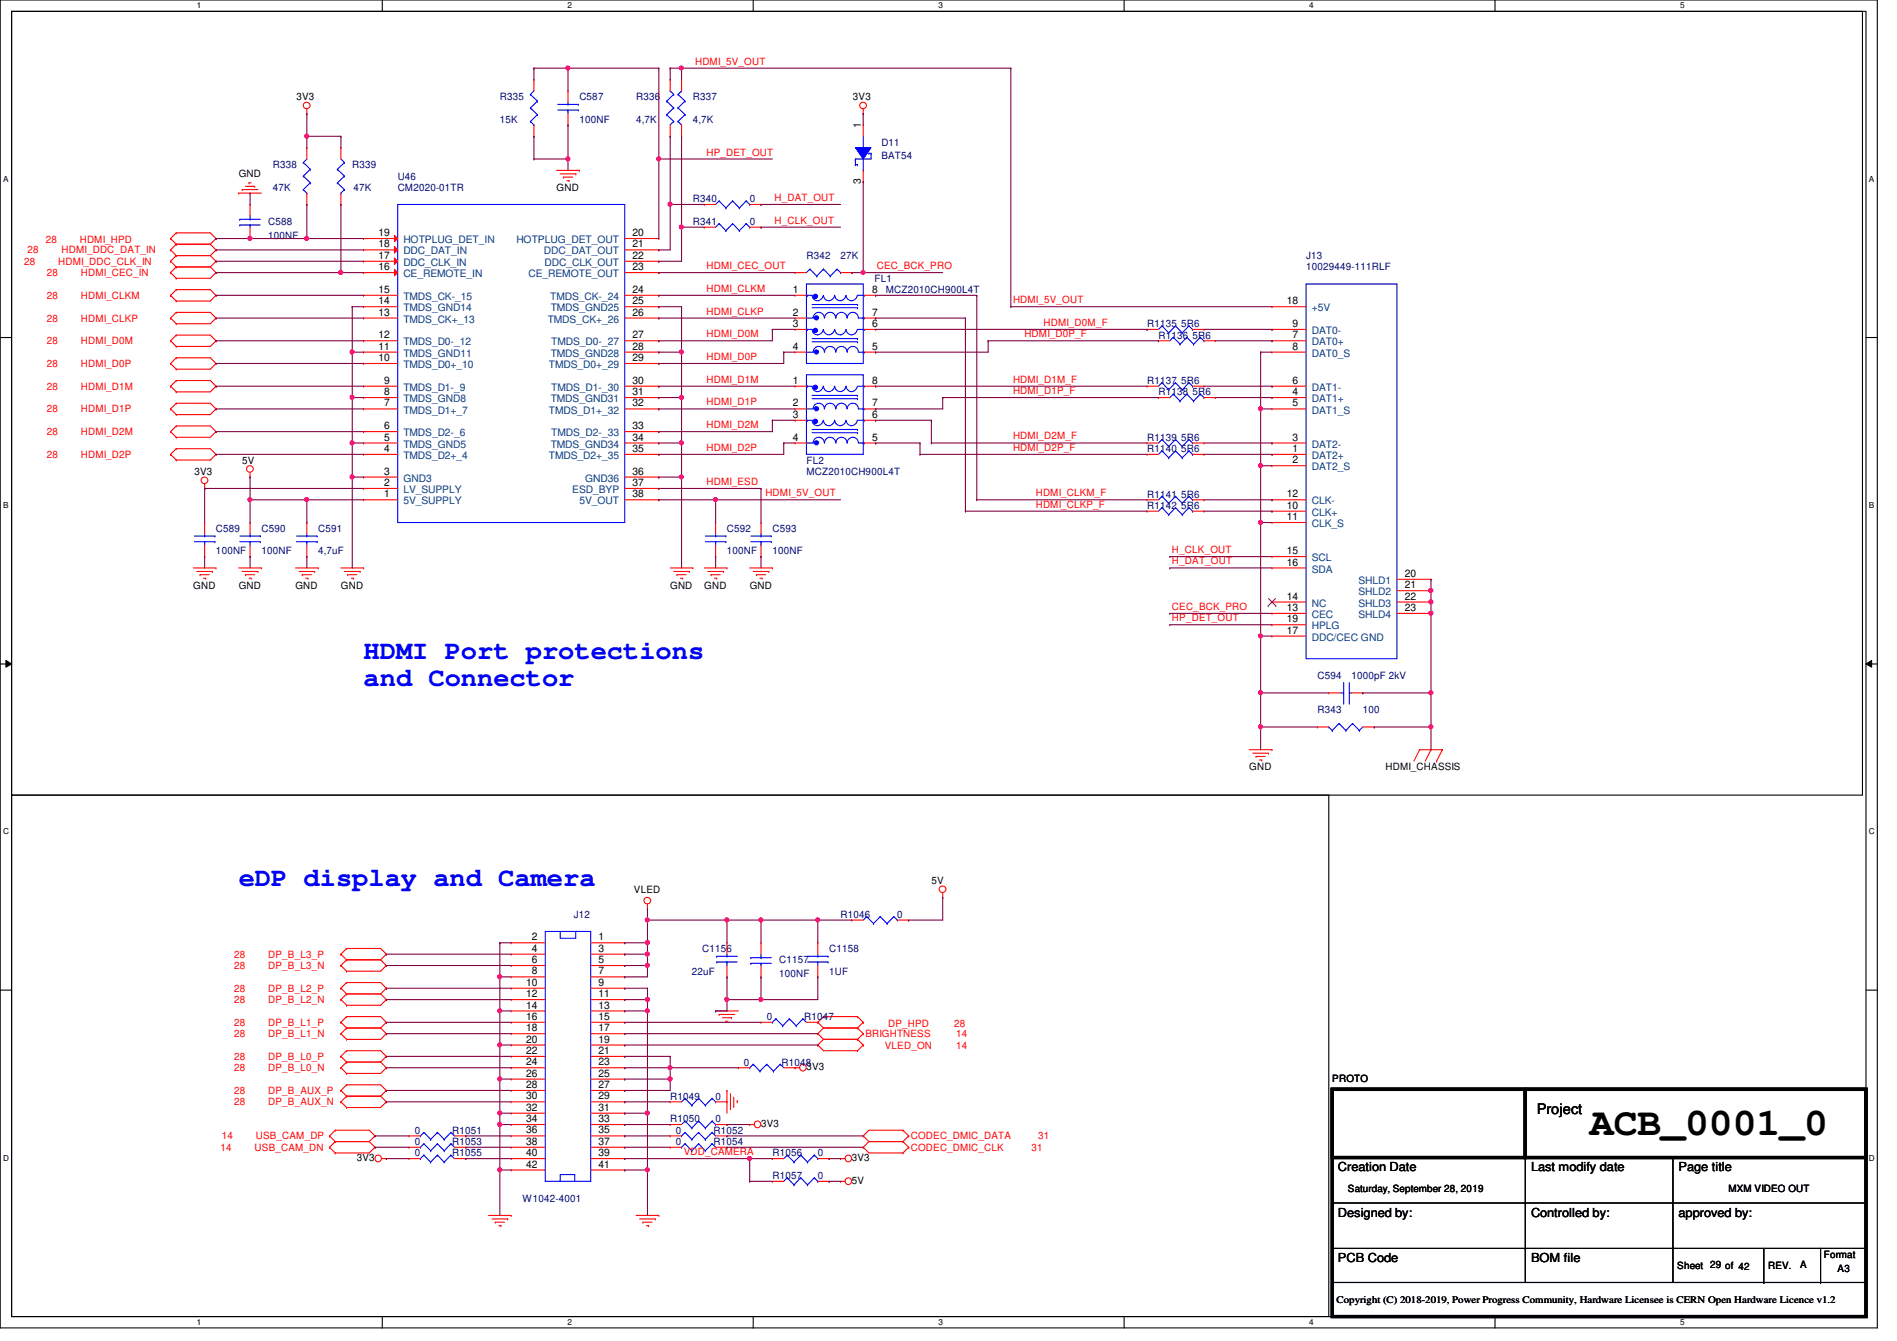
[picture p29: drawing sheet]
<svg xmlns="http://www.w3.org/2000/svg" width="297mm" height="210mm" viewBox="0 0 297 210" stroke-linecap="round" stroke-linejoin="round" font-family="sans-serif">
<defs><g id="words">
<text font-size="6.2" x="249" y="177.7">ACB_0001_0</text>
<g font-size="4.2" fill="#00f">
<text x="56.9" y="103.1">HDMI Port protections</text>
<text x="56.9" y="107.4">and Connector</text>
<text x="37.4" y="138.7">eDP display and Camera</text>
</g>
<text font-size="2.3" x="240.6" y="174.4">Project</text>
<g font-size="1.9">
<text x="209.5" y="183.3">Creation Date</text>
<text x="239.7" y="183.3">Last modify date</text>
<text x="262.8" y="183.3">Page title</text>
<text x="209.5" y="190.4">Designed by:</text>
<text x="239.7" y="190.4">Controlled by:</text>
<text x="262.8" y="190.4">approved by:</text>
<text x="209.5" y="197.5">PCB Code</text>
<text x="239.7" y="197.5">BOM file</text>
</g>
<g font-size="1.6" fill="#f00">
<text x="108.8" y="10.1">HDMI_5V_OUT</text>
<text x="110.6" y="24.3">HP_DET_OUT</text>
<text x="121.3" y="35">H_CLK_OUT</text>
<text x="121.3" y="31.5">H_DAT_OUT</text>
<text x="3.8" y="41.4">28</text>
<text x="4.3" y="39.7">28</text>
<text x="7.2" y="38.1">28</text>
<text x="9.1" y="41.4">HDMI_DDC_CLK_IN</text>
<text x="9.6" y="39.7">HDMI_DDC_DAT_IN</text>
<text x="12.5" y="38.1">HDMI_HPD</text>
<text x="7.3" y="43.2">28</text>
<text x="7.3" y="46.8">28</text>
<text x="12.7" y="43.2">HDMI_CEC_IN</text>
<text x="12.7" y="46.8">HDMI_CLKM</text>
<text x="110.6" y="42.1">HDMI_CEC_OUT</text>
<text x="110.6" y="45.7">HDMI_CLKM</text>
<text x="137.3" y="42.1">CEC_BCK_PRO</text>
<text x="158.6" y="47.5">HDMI_5V_OUT</text>
<text x="7.3" y="53.9">28</text>
<text x="7.3" y="50.3">28</text>
<text x="12.7" y="53.9">HDMI_D0M</text>
<text x="12.7" y="50.3">HDMI_CLKP</text>
<text x="110.6" y="52.8">HDMI_D0M</text>
<text x="110.6" y="49.2">HDMI_CLKP</text>
<text x="160.4" y="52.8">HDMI_D0P_F</text>
<text x="163.4" y="51">HDMI_D0M_F</text>
<text x="7.3" y="57.4">28</text>
<text x="12.7" y="57.4">HDMI_D0P</text>
<text x="110.6" y="59.9">HDMI_D1M</text>
<text x="110.6" y="56.3">HDMI_D0P</text>
<text x="158.6" y="59.9">HDMI_D1M_F</text>
<text x="7.3" y="61">28</text>
<text x="7.3" y="64.6">28</text>
<text x="12.7" y="61">HDMI_D1M</text>
<text x="12.7" y="64.6">HDMI_D1P</text>
<text x="110.6" y="63.5">HDMI_D1P</text>
<text x="158.6" y="61.7">HDMI_D1P_F</text>
<text x="7.3" y="68.1">28</text>
<text x="7.3" y="71.7">28</text>
<text x="12.7" y="68.1">HDMI_D2M</text>
<text x="12.7" y="71.7">HDMI_D2P</text>
<text x="110.6" y="70.6">HDMI_D2P</text>
<text x="110.6" y="67">HDMI_D2M</text>
<text x="158.6" y="70.6">HDMI_D2P_F</text>
<text x="158.6" y="68.8">HDMI_D2M_F</text>
<text x="110.6" y="75.9">HDMI_ESD</text>
<text x="119.8" y="77.7">HDMI_5V_OUT</text>
<text x="162.2" y="77.7">HDMI_CLKM_F</text>
<text x="162.2" y="79.5">HDMI_CLKP_F</text>
<text x="183.5" y="88.3">H_DAT_OUT</text>
<text x="183.5" y="86.6">H_CLK_OUT</text>
<text x="183.5" y="95.5">CEC_BCK_PRO</text>
<text x="183.5" y="97.2">HP_DET_OUT</text>
<text x="36.7" y="149.9">28</text>
<text x="42" y="149.9">DP_B_L3_P</text>
<text x="36.7" y="155.2">28</text>
<text x="36.7" y="151.7">28</text>
<text x="42" y="155.2">DP_B_L2_P</text>
<text x="42" y="151.7">DP_B_L3_N</text>
<text x="36.7" y="160.6">28</text>
<text x="36.7" y="157">28</text>
<text x="42" y="160.6">DP_B_L1_P</text>
<text x="42" y="157">DP_B_L2_N</text>
<text x="139.1" y="160.7">DP_HPD</text>
<text x="149.4" y="160.7">28</text>
<text x="36.7" y="167.7">28</text>
<text x="36.7" y="165.9">28</text>
<text x="36.7" y="162.3">28</text>
<text x="42" y="167.7">DP_B_L0_N</text>
<text x="42" y="165.9">DP_B_L0_P</text>
<text x="42" y="162.3">DP_B_L1_N</text>
<text x="135.5" y="162.3">BRIGHTNESS</text>
<text x="138.6" y="164.1">VLED_ON</text>
<text x="149.7" y="162.3">14</text>
<text x="149.7" y="164.1">14</text>
<text x="36.7" y="173">28</text>
<text x="36.7" y="171.2">28</text>
<text x="42" y="173">DP_B_AUX_N</text>
<text x="42" y="171.2">DP_B_AUX_P</text>
<text x="34.7" y="178.4">14</text>
<text x="40" y="178.4">USB_CAM_DP</text>
<text x="142.6" y="178.4">CODEC_DMIC_DATA</text>
<text x="162.6" y="178.4">31</text>
<text x="34.5" y="180.1">14</text>
<text x="39.9" y="180.1">USB_CAM_DN</text>
<text x="107.1" y="180.8">VDD_CAMERA</text>
<text x="142.6" y="180.1">CODEC_DMIC_CLK</text>
<text x="161.5" y="180.1">31</text>
</g>
<g font-size="1.6">
<text x="46.4" y="15.7">3V3</text>
<text x="133.6" y="15.7">3V3</text>
<text x="134.8" y="20.1" transform="rotate(-90 134.8 20.1)">1</text>
<text x="37.4" y="27.8">GND</text>
<text x="87.2" y="29.9">GND</text>
<text x="134.8" y="28.8" transform="rotate(-90 134.8 28.8)">3</text>
<text x="59.3" y="40.5">17</text>
<text x="59.3" y="38.7">18</text>
<text x="59.3" y="37">19</text>
<text x="99.1" y="37">20</text>
<text x="99.1" y="38.7">21</text>
<text x="99.1" y="40.5">22</text>
<text x="59.3" y="47.6">14</text>
<text x="59.3" y="45.8">15</text>
<text x="59.3" y="42.3">16</text>
<text x="99.1" y="42.3">23</text>
<text x="99.1" y="45.8">24</text>
<text x="99.1" y="47.6">25</text>
<text x="124.2" y="45.8">1</text>
<text x="136.6" y="45.8">8</text>
<text x="201.5" y="47.6">18</text>
<text x="59.3" y="53">12</text>
<text x="59.3" y="49.4">13</text>
<text x="99.1" y="49.4">26</text>
<text x="99.1" y="53">27</text>
<text x="124.2" y="49.4">2</text>
<text x="124.2" y="51.2">3</text>
<text x="136.6" y="51.2">6</text>
<text x="136.6" y="49.4">7</text>
<text x="202.4" y="53">7</text>
<text x="202.4" y="51.2">9</text>
<text x="59.3" y="56.5">10</text>
<text x="59.3" y="54.7">11</text>
<text x="99.1" y="54.7">28</text>
<text x="99.1" y="56.5">29</text>
<text x="124.2" y="54.7">4</text>
<text x="136.6" y="54.7">5</text>
<text x="202.4" y="54.7">8</text>
<text x="60.2" y="63.6">7</text>
<text x="60.2" y="61.8">8</text>
<text x="60.2" y="60.1">9</text>
<text x="99.1" y="60.1">30</text>
<text x="99.1" y="61.8">31</text>
<text x="99.1" y="63.6">32</text>
<text x="124.2" y="60.1">1</text>
<text x="124.2" y="63.6">2</text>
<text x="124.2" y="65.4">3</text>
<text x="136.6" y="65.4">6</text>
<text x="136.6" y="63.6">7</text>
<text x="136.6" y="60.1">8</text>
<text x="202.4" y="61.8">4</text>
<text x="202.4" y="63.6">5</text>
<text x="202.4" y="60.1">6</text>
<text x="60.2" y="70.7">4</text>
<text x="60.2" y="69">5</text>
<text x="60.2" y="67.2">6</text>
<text x="99.1" y="67.2">33</text>
<text x="99.1" y="69">34</text>
<text x="99.1" y="70.7">35</text>
<text x="124.2" y="69">4</text>
<text x="136.6" y="69">5</text>
<text x="202.4" y="70.7">1</text>
<text x="202.4" y="69">3</text>
<text x="30.4" y="74.3">3V3</text>
<text x="37.9" y="72.6">5V</text>
<text x="60.2" y="77.9">1</text>
<text x="60.2" y="76.1">2</text>
<text x="60.2" y="74.3">3</text>
<text x="99.1" y="74.3">36</text>
<text x="99.1" y="76.1">37</text>
<text x="99.1" y="77.9">38</text>
<text x="201.5" y="77.9">12</text>
<text x="202.4" y="72.5">2</text>
<text x="201.5" y="79.6">10</text>
<text x="201.5" y="81.4">11</text>
<text x="201.5" y="86.7">15</text>
<text x="201.5" y="88.5">16</text>
<text x="30.3" y="92.1">GND</text>
<text x="37.4" y="92.1">GND</text>
<text x="46.3" y="92.1">GND</text>
<text x="53.4" y="92.1">GND</text>
<text x="104.9" y="92.1">GND</text>
<text x="110.3" y="92.1">GND</text>
<text x="117.4" y="92.1">GND</text>
<text x="201.5" y="95.6">13</text>
<text x="201.5" y="93.9">14</text>
<text x="220" y="90.3">20</text>
<text x="220" y="92.1">21</text>
<text x="220" y="93.9">22</text>
<text x="220" y="95.6">23</text>
<text x="201.5" y="99.2">17</text>
<text x="201.5" y="97.4">19</text>
<text x="195.6" y="120.6">GND</text>
<text x="217" y="120.6">HDMI_CHASSIS</text>
<text x="99.3" y="139.8">VLED</text>
<text x="145.8" y="138.3">5V</text>
<text x="83.3" y="147.2">2</text>
<text x="83.3" y="149">4</text>
<text x="93.7" y="147.2">1</text>
<text x="93.7" y="149">3</text>
<text x="82.4" y="154.3">10</text>
<text x="83.3" y="150.7">6</text>
<text x="83.3" y="152.5">8</text>
<text x="93.7" y="150.7">5</text>
<text x="93.7" y="152.5">7</text>
<text x="93.7" y="154.3">9</text>
<text x="82.4" y="156.1">12</text>
<text x="82.4" y="157.9">14</text>
<text x="82.4" y="159.6">16</text>
<text x="82.4" y="161.4">18</text>
<text x="93.7" y="156.1">11</text>
<text x="93.7" y="157.9">13</text>
<text x="93.7" y="159.6">15</text>
<text x="93.7" y="161.4">17</text>
<text x="82.4" y="163.2">20</text>
<text x="82.4" y="165">22</text>
<text x="82.4" y="166.8">24</text>
<text x="93.7" y="163.2">19</text>
<text x="93.7" y="165">21</text>
<text x="93.7" y="166.8">23</text>
<text x="126.3" y="167.5">3V3</text>
<text x="82.4" y="168.5">26</text>
<text x="82.4" y="170.3">28</text>
<text x="82.4" y="172.1">30</text>
<text x="82.4" y="173.9">32</text>
<text x="93.7" y="168.5">25</text>
<text x="93.7" y="170.3">27</text>
<text x="93.7" y="172.1">29</text>
<text x="93.7" y="173.9">31</text>
<text x="208.6" y="169.3">PROTO</text>
<text x="82.4" y="175.6">34</text>
<text x="82.4" y="177.4">36</text>
<text x="82.4" y="179.2">38</text>
<text x="93.7" y="175.6">33</text>
<text x="93.7" y="177.4">35</text>
<text x="93.7" y="179.2">37</text>
<text x="119.2" y="176.4">3V3</text>
<text x="55.9" y="181.7">3V3</text>
<text x="82.4" y="181">40</text>
<text x="82.4" y="182.8">42</text>
<text x="93.7" y="181">39</text>
<text x="93.7" y="182.8">41</text>
<text x="133.4" y="181.7">3V3</text>
<text x="133.4" y="185.3">5V</text>
<text x="211.1" y="186.5">Saturday, September 28, 2019</text>
<text x="270.6" y="186.5">MXM VIDEO OUT</text>
<text x="285.6" y="196.8">Format</text>
<text x="209.3" y="203.9">Copyright (C) 2018-2019, Power Progress Community, Hardware Licensee is CERN Open Hardware Licence v1.2</text>
<text x="262.6" y="198.6">Sheet</text>
<text x="267.8" y="198.5">29 of 42</text>
<text x="276.9" y="198.6">REV.</text>
<text x="281.9" y="198.5">A</text>
<text x="287.7" y="199.1">A3</text>
</g>
<g font-size="1.6" fill="#00007f">
<text x="78.3" y="15.7">R335</text>
<text x="90.7" y="15.7">C587</text>
<text x="99.6" y="15.7">R336</text>
<text x="108.5" y="15.7">R337</text>
<text x="78.3" y="19.2">15K</text>
<text x="90.7" y="19.2">100NF</text>
<text x="99.6" y="19.2">4,7K</text>
<text x="108.5" y="19.2">4,7K</text>
<text x="138" y="22.8">D11</text>
<text x="42.7" y="26.3">R338</text>
<text x="42.7" y="29.9">47K</text>
<text x="55.2" y="26.3">R339</text>
<text x="55.3" y="29.9">47K</text>
<text x="62.3" y="28.1">U46</text>
<text x="62.3" y="29.9">CM2020-01TR</text>
<text x="138" y="24.9">BAT54</text>
<text x="42" y="35.2">C588</text>
<text x="108.5" y="35.2">R341</text>
<text x="108.5" y="31.7">R340</text>
<text x="117.4" y="35.2">0</text>
<text x="117.4" y="31.7">0</text>
<text x="42" y="37.3">100NF</text>
<text x="126.3" y="40.6">R342</text>
<text x="131.6" y="40.6">27K</text>
<text x="204.5" y="40.6">J13</text>
<text x="136.9" y="44.1">FL1</text>
<text x="138.7" y="45.9">MCZ2010CH900L4T</text>
<text x="204.5" y="42.3">10029449-111RLF</text>
<text x="179.6" y="51.2">R1135 5R6</text>
<text x="181.4" y="53">R1136 5R6</text>
<text x="179.6" y="60.1">R1137 5R6</text>
<text x="181.4" y="61.9">R1138 5R6</text>
<text x="179.6" y="69">R1139 5R6</text>
<text x="179.6" y="70.8">R1140 5R6</text>
<text x="126.3" y="72.6">FL2</text>
<text x="126.3" y="74.3">MCZ2010CH900L4T</text>
<text x="179.6" y="77.9">R1141 5R6</text>
<text x="33.8" y="83.2">C589</text>
<text x="40.9" y="83.2">C590</text>
<text x="49.8" y="83.2">C591</text>
<text x="113.8" y="83.2">C592</text>
<text x="120.9" y="83.2">C593</text>
<text x="179.6" y="79.7">R1142 5R6</text>
<text x="33.8" y="86.8">100NF</text>
<text x="40.9" y="86.8">100NF</text>
<text x="49.8" y="86.8">4,7uF</text>
<text x="113.8" y="86.8">100NF</text>
<text x="120.9" y="86.8">100NF</text>
<text x="206.3" y="106.3">C594</text>
<text x="211.6" y="106.3">1000pF 2kV</text>
<text x="206.3" y="111.7">R343</text>
<text x="213.4" y="111.7">100</text>
<text x="89.8" y="143.7">J12</text>
<text x="131.6" y="143.7">R1046</text>
<text x="140.5" y="143.7">0</text>
<text x="109.9" y="149">C1156</text>
<text x="129.8" y="149">C1158</text>
<text x="108.3" y="152.6">22uF</text>
<text x="122" y="150.8">C1157</text>
<text x="122" y="152.9">100NF</text>
<text x="129.8" y="152.6">1UF</text>
<text x="120.1" y="159.7">0</text>
<text x="125.9" y="159.7">R1047</text>
<text x="116.5" y="166.8">0</text>
<text x="122.4" y="166.8">R1048</text>
<text x="104.9" y="172.1">R1049</text>
<text x="112.1" y="172.1">0</text>
<text x="64.9" y="177.5">0</text>
<text x="64.9" y="179.2">0</text>
<text x="70.8" y="177.5">R1051</text>
<text x="70.8" y="179.2">R1053</text>
<text x="104.9" y="175.7">R1050</text>
<text x="105.8" y="179.2">0</text>
<text x="105.8" y="177.5">0</text>
<text x="111.7" y="179.2">R1054</text>
<text x="111.7" y="177.5">R1052</text>
<text x="112.1" y="175.7">0</text>
<text x="64.9" y="181">0</text>
<text x="70.8" y="181">R1055</text>
<text x="120.9" y="181">R1056</text>
<text x="120.9" y="184.6">R1057</text>
<text x="128.1" y="181">0</text>
<text x="128.1" y="184.6">0</text>
<text x="81.8" y="188.1">W1042-4001</text>
</g>
<g font-size="1.6" fill="#00407f">
<text x="63.2" y="41.6">DDC_CLK_IN</text>
<text x="63.2" y="39.8">DDC_DAT_IN</text>
<text x="63.2" y="38.1">HOTPLUG_DET_IN</text>
<text x="80.9" y="38.1">HOTPLUG_DET_OUT</text>
<text x="85.2" y="39.8">DDC_DAT_OUT</text>
<text x="85.3" y="41.6">DDC_CLK_OUT</text>
<text x="63.2" y="46.9">TMDS_CK-_15</text>
<text x="63.2" y="43.4">CE_REMOTE_IN</text>
<text x="82.8" y="43.4">CE_REMOTE_OUT</text>
<text x="86.1" y="46.9">TMDS_CK-_24</text>
<text x="63.2" y="50.5">TMDS_CK+_13</text>
<text x="63.2" y="48.7">TMDS_GND14</text>
<text x="85.8" y="50.5">TMDS_CK+_26</text>
<text x="86.2" y="48.7">TMDS_GND25</text>
<text x="205.4" y="52.3">DAT0-</text>
<text x="205.4" y="48.7">+5V</text>
<text x="63.2" y="57.6">TMDS_D0+_10</text>
<text x="63.2" y="55.8">TMDS_GND11</text>
<text x="63.2" y="54.1">TMDS_D0-_12</text>
<text x="85.9" y="57.6">TMDS_D0+_29</text>
<text x="86.2" y="55.8">TMDS_GND28</text>
<text x="86.3" y="54.1">TMDS_D0-_27</text>
<text x="205.4" y="54.1">DAT0+</text>
<text x="205.4" y="55.8">DAT0_S</text>
<text x="63.2" y="64.7">TMDS_D1+_7</text>
<text x="63.2" y="62.9">TMDS_GND8</text>
<text x="63.2" y="61.2">TMDS_D1-_9</text>
<text x="85.9" y="64.7">TMDS_D1+_32</text>
<text x="86.2" y="62.9">TMDS_GND31</text>
<text x="86.3" y="61.2">TMDS_D1-_30</text>
<text x="205.4" y="62.9">DAT1+</text>
<text x="205.4" y="64.7">DAT1_S</text>
<text x="205.4" y="61.2">DAT1-</text>
<text x="63.2" y="71.8">TMDS_D2+_4</text>
<text x="63.2" y="70.1">TMDS_GND5</text>
<text x="63.2" y="68.3">TMDS_D2-_6</text>
<text x="85.9" y="71.8">TMDS_D2+_35</text>
<text x="86.2" y="70.1">TMDS_GND34</text>
<text x="86.3" y="68.3">TMDS_D2-_33</text>
<text x="205.4" y="71.8">DAT2+</text>
<text x="205.4" y="70.1">DAT2-</text>
<text x="63.2" y="77.2">LV_SUPPLY</text>
<text x="63.2" y="75.4">GND3</text>
<text x="89.6" y="77.2">ESD_BYP</text>
<text x="91.6" y="75.4">GND36</text>
<text x="205.4" y="73.6">DAT2_S</text>
<text x="63.2" y="79">5V_SUPPLY</text>
<text x="90.7" y="79">5V_OUT</text>
<text x="205.4" y="80.7">CLK+</text>
<text x="205.4" y="79">CLK-</text>
<text x="205.4" y="82.5">CLK_S</text>
<text x="205.4" y="87.8">SCL</text>
<text x="205.4" y="89.6">SDA</text>
<text x="205.4" y="95">NC</text>
<text x="212.7" y="91.4">SHLD1</text>
<text x="212.7" y="93.2">SHLD2</text>
<text x="212.7" y="95">SHLD3</text>
<text x="205.4" y="96.7">CEC</text>
<text x="205.4" y="100.3">DDC/CEC GND</text>
<text x="205.4" y="98.5">HPLG</text>
<text x="212.7" y="96.7">SHLD4</text>
</g>
<g font-size="1.3">
<text x="30.8" y="1.3">1</text>
<text x="88.9" y="1.3">2</text>
<text x="146.9" y="1.3">3</text>
<text x="205" y="1.3">4</text>
<text x="263.1" y="1.3">5</text>
<text x=".5" y="28.4">A</text>
<text x="292.6" y="28.4">A</text>
<text x=".5" y="79.5">B</text>
<text x="292.6" y="79.5">B</text>
<text x=".5" y="130.6">C</text>
<text x="292.6" y="130.6">C</text>
<text x=".5" y="181.7">D</text>
<text x="292.6" y="181.7">D</text>
<text x="30.8" y="207.4">1</text>
<text x="88.9" y="207.4">2</text>
<text x="146.9" y="207.4">3</text>
<text x="205" y="207.4">4</text>
<text x="263.1" y="207.4">5</text>
</g>
</g></defs>
<path d="M0 0h294v207.9h-294zM1.8 1.8h290.4v204.3h-290.4z" fill="none" stroke="#000" stroke-width=".17"/>
<g fill="#fff">
<path d="M30.8 .2h.7v1.4h-.7z"/>
<path d="M30.8 206.2h.7v1.4h-.7z"/>
</g>
<path d="M59.9 0v1.8M59.9 206.1v1.8" fill="none" stroke="#000" stroke-width=".17"/>
<g fill="#fff">
<path d="M88.9 .2h.6v1.4h-.6z"/>
<path d="M88.9 206.2h.6v1.4h-.6z"/>
</g>
<path d="M117.9 0v1.8M117.9 206.1v1.8" fill="none" stroke="#000" stroke-width=".17"/>
<g fill="#fff">
<path d="M146.9 .2h.7v1.4h-.7z"/>
<path d="M146.9 206.2h.7v1.4h-.7z"/>
</g>
<path d="M176 0v1.8M176 206.1v1.8" fill="none" stroke="#000" stroke-width=".17"/>
<g fill="#fff">
<path d="M205 .2h.7v1.4h-.7z"/>
<path d="M205 206.2h.7v1.4h-.7z"/>
</g>
<path d="M234.1 0v1.8M234.1 206.1v1.8" fill="none" stroke="#000" stroke-width=".17"/>
<g fill="#fff">
<path d="M263.1 .2h.7v1.4h-.7z"/>
<path d="M263.1 206.2h.7v1.4h-.7z"/>
<path d="M.5 27.3h.8v1.4h-.8z"/>
<path d="M292.6 27.3h.9v1.4h-.9z"/>
<path d="M.5 78.4h.8v1.4h-.8z"/>
<path d="M292.6 78.4h.9v1.4h-.9z"/>
</g>
<path d="M0 52.8h1.8M292.2 52.8h1.8" fill="none" stroke="#000" stroke-width=".17"/>
<g fill="#fff">
<path d="M.5 129.5h.9v1.4h-.9z"/>
<path d="M292.6 129.5h.9v1.4h-.9z"/>
</g>
<path d="M0 103.9h1.8M292.2 103.9h1.8" fill="none" stroke="#000" stroke-width=".17"/>
<path d="M.9 103.4l.9 .5-.9 .5zM292.2 103.9l.9-.5v1z" fill="#000"/>
<path d="M.9 103.4l.9 .5-.9 .5zM292.2 103.9l.9-.5v1z" fill="none" stroke="#000" stroke-width=".16"/>
<g fill="#fff">
<path d="M.5 180.5h.9v1.4h-.9z"/>
<path d="M292.6 180.5h.9v1.4h-.9z"/>
</g>
<g fill="none" stroke="#000" stroke-width=".17">
<path d="M1.8 1.8h289.8v122.7h-289.8zM1.8 124.5h206.3v81.6h-206.3zM0 155h1.8M292.2 155h1.8M208.6 170.5h8.9M217.5 170.5h.1M208.6 188.3h83.6M208.6 195.4h83.6M238.8 188.3h.1M238.8 195.4h.1M238.8 195.4v5.3h-30.2M238.8 181.2v14.2"/>
<path d="M262 188.3h.1M262 195.4h.1M262 195.4v5.3h-23.2M262 181.2v14.2M276.2 195.4v5.3M285.1 195.4v5.3M292.2 188.3h.1M292.2 195.4h.1M262 200.7h30.2M276.2 200.7h.1M285.1 200.7h.1M292.2 200.7h.1"/>
</g>
<g fill="none" stroke="#f00" stroke-width=".17">
<path d="M48 17.8h.1M48 17.1v.7M88.9 14.2h.1M88.9 19.6h.1M88.9 14.2v1.8M88.9 17.8v1.8M104.9 12.4h.1M104.9 12.4v1.8M104.9 19.6v1.7M135.2 17.8h.1M135.2 17.1v.7M26.7 37.3h.1"/>
<path d="M26.7 39.1h.1M26.7 37.3l.9 .9M26.7 39.1l.9 .9M27.6 36.4h.1M27.6 38.2h.1M27.6 36.4l-.9 .9M27.6 36.4h5.3l.9 .9M27.6 38.2h5.3M27.6 38.2l-.9 .9M32.9 38.2l.9 .9M33.8 37.3h.1M33.8 39.1h.1"/>
<path d="M33.8 37.3l-.9 .9M33.8 39.1l-.9 .9M37.4 30.2h.1M37.4 30.2h3.5M37.9 29.7h.1M37.9 29.7h2.5M38.4 29.2h1.5M39 28.6h.1M39 28.6h.3M39.9 29.2h.1M48 23.1h.1M48 32h.1"/>
<path d="M48 23.1v1.8M48 30.2v1.8M87.2 26.7h3.5M87.7 27.2h2.5M88.2 27.7h.1M88.2 27.7h1.5M88.8 28.3h.3M89.1 28.3h.1M90.2 27.2h.1M90.7 26.7h.1M104.9 21.3h.1M110.3 35.6h.1"/>
<path d="M110.3 32h.1M110.3 35.6h1.8M110.3 32h1.8M117.4 35.6h1.8M117.4 32h1.8M119.2 35.6h.1M119.2 32h.1M26.7 42.7h.1M26.7 40.9h.1M26.7 53.3h.1M26.7 56.9h.1M26.7 46.2h.1"/>
<path d="M26.7 49.8h.1M26.7 42.7l.9 .9M26.7 40.9l.9 .9M26.7 53.3l.9 .9M26.7 56.9l.9 .9M26.7 49.8l.9 .9M26.7 46.2l.9 .9M27.6 41.8h.1M27.6 43.6h.1M27.6 40h.1M27.6 52.5h.1M27.6 54.2h.1"/>
<path d="M27.6 56h.1M27.6 57.8h.1M27.6 59.6h.1M27.6 45.3h.1M27.6 47.1h.1M27.6 48.9h.1M27.6 50.7h.1M27.6 41.8l-.9 .9M27.6 48.9h5.3l.9 .9M27.6 48.9l-.9 .9M27.6 41.8h5.3M27.6 40l-.9 .9"/>
<path d="M27.6 40h5.3M27.6 52.5l-.9 .8M27.6 59.6h5.3l.9 .9M27.6 59.6l-.9 .9M27.6 52.5h5.3l.9 .8M27.6 56l-.9 .9M27.6 56h5.3l.9 .9M27.6 45.3l-.9 .9M27.6 45.3h5.3l.9 .9M32.9 41.8l.9 .9M32.9 40l.9 .9M33.8 42.7h.1"/>
<path d="M33.8 40.9h.1M33.8 53.3h.1M33.8 56.9h.1M33.8 46.2h.1M33.8 49.8h.1M33.8 42.7l-.9 .9h-5.3M33.8 40.9l-.9 .9M33.8 46.2l-.9 .9h-5.3M33.8 53.3l-.9 .9h-5.3M33.8 49.8l-.9 .9h-5.3M33.8 56.9l-.9 .9h-5.3M56.9 56.9h.1"/>
<path d="M56.9 55.1h.1M56.9 53.3h.1M56.9 49.8h.1M56.9 48h.1M56.9 46.2h.1M56.9 53.3h5.4M56.9 55.1h5.4M56.9 48h5.4M56.9 56.9h5.4M56.9 49.8h5.4M56.9 46.2h5.4M124.5 42.7h.1"/>
<path d="M124.5 42.7h1.8M131.6 42.7h1.8M133.4 42.7h.1M179.6 51.6h.1M179.6 51.6h1.8M186.7 51.6h1.8M188.5 51.6h.1M199.2 53.3h.1M199.2 55.1h.1M199.2 51.6h.1M199.2 48h.1M199.2 53.3h5.3"/>
<path d="M199.2 55.1h5.3M199.2 51.6h5.3M199.2 48h5.3M26.7 60.5h.1M26.7 64h.1M26.7 67.6h.1M26.7 71.1h.1M26.7 60.5l.9 .8M26.7 64l.9 .9M26.7 67.6l.9 .9M26.7 71.1l.9 .9M27.6 61.3h.1"/>
<path d="M27.6 63.1h.1M27.6 64.9h.1M27.6 66.7h.1M27.6 68.5h.1M27.6 70.2h.1M27.6 72h.1M27.6 63.1l-.9 .9M27.6 66.7h5.3l.9 .9M27.6 66.7l-.9 .9M27.6 70.2h5.3l.9 .9M27.6 70.2l-.9 .9M27.6 63.1h5.3l.9 .9"/>
<path d="M32 76.5h.1M32 75.7v.8M33.8 60.5h.1M33.8 64h.1M33.8 67.6h.1M33.8 71.1h.1M33.8 60.5l-.9 .8h-5.3M33.8 64l-.9 .9h-5.3M33.8 67.6l-.9 .9h-5.3M33.8 71.1l-.9 .9h-5.3M39.2 74.7h.1M39.2 74v.7"/>
<path d="M56.9 78.2h.1M56.9 76.5h.1M56.9 74.7h.1M56.9 71.1h.1M56.9 69.3h.1M56.9 67.6h.1M56.9 64h.1M56.9 62.2h.1M56.9 60.5h.1M56.9 71.1h5.4M56.9 69.3h5.4M56.9 62.2h5.4"/>
<path d="M56.9 64h5.4M56.9 60.5h5.4M56.9 78.2h5.4M56.9 76.5h5.4M56.9 74.7h5.4M56.9 67.6h5.4M179.6 78.2h.1M179.6 69.3h.1M179.6 60.5h.1M179.6 69.3h1.8M179.6 60.5h1.8M179.6 78.2h1.8"/>
<path d="M186.7 69.3h1.8M186.7 60.5h1.8M186.7 78.2h1.8M188.5 78.2h.1M188.5 69.3h.1M188.5 60.5h.1M199.2 71.1h.1M199.2 69.3h.1M199.2 72.9h.1M199.2 62.2h.1M199.2 64h.1M199.2 60.5h.1"/>
<path d="M199.2 78.2h.1M199.2 71.1h5.3M199.2 69.3h5.3M199.2 72.9h5.3M199.2 62.2h5.3M199.2 64h5.3M199.2 60.5h5.3M199.2 78.2h5.3M30.3 88.9h3.5M30.8 89.5h2.5M31.3 90h.1M31.3 90h1.5"/>
<path d="M31.9 90.5h.3M32.2 90.5h.1M33.3 89.5h.1M33.8 88.9h.1M37.4 88.9h3.5M37.9 89.5h2.5M38.4 90h.1M38.4 90h1.5M39 90.5h.3M39.2 81.8h.1M39.2 87.1h.1M39.2 81.8v1.8"/>
<path d="M39.2 85.3v1.8M39.3 90.5h.1M40.4 89.5h.1M40.9 88.9h.1M46.3 88.9h3.5M46.8 89.5h2.5M47.3 90h.1M47.3 90h1.5M47.9 90.5h.3M48 81.8h.1M48 87.1h.1M48 81.8v1.8"/>
<path d="M48 85.3v1.8M48.2 90.5h.1M49.3 89.5h.1M49.8 88.9h.1M53.4 88.9h3.5M53.9 89.5h2.5M54.4 90h.1M54.4 90h1.5M55 90.5h.3M55.3 90.5h.1M56.4 89.5h.1M56.9 88.9h.1"/>
<path d="M104.9 88.9h3.6M105.5 89.5h2.4M106 90h.1M106 90h1.4M106.5 90.5h.4M106.9 90.5h.1M107.9 89.5h.1M108.5 88.9h.1M110.3 88.9h3.5M110.8 89.5h2.5M111.3 90h.1M111.3 90h1.5"/>
<path d="M111.9 90.5h.3M112.1 81.8h.1M112.1 87.1h.1M112.1 81.8v1.8M112.1 85.3v1.8M112.2 90.5h.1M113.3 89.5h.1M113.8 88.9h.1M117.4 88.9h3.5M117.9 89.5h2.5M118.4 90h.1M118.4 90h1.5"/>
<path d="M119 90.5h.3M119.3 90.5h.1M120.4 89.5h.1M120.9 88.9h.1M199.2 80h.1M199.2 81.8h.1M199.2 96h.1M199.2 94.2h.1M199.2 87.1h.1M199.2 88.9h.1M199.2 99.6h.1M199.2 97.8h.1"/>
<path d="M199.2 88.9h5.3M199.2 80h5.3M199.2 81.8h5.3M199.2 96h5.3M199.2 94.2h5.3M199.2 87.1h5.3M199.2 99.6h5.3M199.2 97.8h5.3M218.7 96h5.4M218.7 94.2h5.4M218.7 90.7h5.4M218.7 92.5h5.4"/>
<path d="M224.1 90.7h.1M224.1 92.5h.1M224.1 94.2h.1M224.1 96h.1M195.6 117.3h3.6M196.2 117.9h2.4M196.7 118.4h.1M196.7 118.4h1.4M197.2 119h.4M197.6 119h.1M198.6 117.9h.1M199.2 117.3h.1"/>
<path d="M206.3 113.8h.1M206.3 113.8h1.8M208.1 108.5h.1M208.1 108.5h1.7M211.6 108.5h1.8M213.4 108.5h.1M213.4 113.8h1.8M215.2 113.8h.1M222.3 117.3h.1M222.3 117.3h3.5M222.3 117.3l-.9 1.8M224.1 117.3h.1"/>
<path d="M224.1 117.3l-.9 1.8M225 119.1h.1M225.8 117.3h.1M225.8 117.3l-.8 1.8M147.6 139.7v.8M53.4 156.5h.1M53.4 154.7h.1M53.4 151.1h.1M53.4 149.4h.1M53.4 156.5l.9 .9M53.4 149.4l.9 .8M53.4 154.7l.9 .9"/>
<path d="M53.4 151.1l.9 .9M54.3 159.1h.1M54.3 155.6h.1M54.3 157.4h.1M54.3 153.8h.1M54.3 150.2h.1M54.3 152h.1M54.3 148.5h.1M54.3 159.1h5.3l.9 .9M54.3 159.1l-.9 .9M54.3 155.6l-.9 .9M54.3 155.6h5.3"/>
<path d="M54.3 153.8l-.9 .9M54.3 153.8h5.3l.9 .9M54.3 150.2l-.9 .9M54.3 150.2h5.3M54.3 148.5l-.9 .9M54.3 148.5h5.3l.9 .9M59.6 155.6l.9 .9M59.6 150.2l.9 .9M60.5 156.5h.1M60.5 154.7h.1M60.5 151.1h.1M60.5 149.4h.1"/>
<path d="M60.5 154.7l-.9 .9M60.5 149.4l-.9 .8M60.5 156.5l-.9 .9h-5.3M60.5 151.1l-.9 .9h-5.3M80 147.6h.1M80 149.4h.1M80 151.1h.1M80 152.9h.1M80 154.7h.1M80 156.5h.1M80 158.2h.1M80 158.2h5.4"/>
<path d="M80 147.6h5.4M80 149.4h5.4M80 151.1h5.4M80 152.9h5.4M80 154.7h5.4M80 156.5h5.4M92.5 158.2h5.3M92.5 147.6h5.3M92.5 149.4h5.3M92.5 151.1h5.3M92.5 152.9h5.3M92.5 154.7h5.3"/>
<path d="M92.5 156.5h5.3M97.8 147.6h.1M97.8 149.4h.1M97.8 151.1h.1M97.8 152.9h.1M97.8 154.7h.1M97.8 156.5h.1M97.8 158.2h.1M101.4 142.2h.1M101.4 141.5v.7M112.1 158.2h.1M112.1 158.2h3.5"/>
<path d="M112.6 158.8h.1M112.6 158.8h2.5M113.1 159.3h1.5M113.7 159.9h.1M113.7 159.9h.3M114.6 159.3h.1M119.2 152.9h.1M119.2 147.6h.1M119.2 147.6v1.8M119.2 151.1v1.8M133.4 144h.1M133.4 144h1.8"/>
<path d="M134.3 159.1h.1M134.3 159.1l.9 .9M134.3 159.1h-5.4l-.8 .9M140.5 144h1.8M142.3 144h.1M147.6 140.5h.1M51.6 177.8h.1M51.6 179.6h.1M51.6 177.8l.9 .9M51.6 179.6l.9 .9M52.5 176.9h.1M52.5 178.7h.1"/>
<path d="M52.5 176.9h5.3l.9 .9M52.5 178.7l-.9 .9M52.5 178.7h5.3M52.5 176.9l-.9 .9M53.4 167.1h.1M53.4 165.4h.1M53.4 161.8h.1M53.4 160h.1M53.4 172.5h.1M53.4 170.7h.1M53.4 167.1l.9 .9M53.4 160l.9 .9"/>
<path d="M53.4 165.4l.9 .8M53.4 161.8l.9 .9M53.4 172.5l.9 .9M53.4 170.7l.9 .9M54.3 166.2h.1M54.3 168h.1M54.3 164.5h.1M54.3 160.9h.1M54.3 162.7h.1M54.3 171.6h.1M54.3 173.4h.1M54.3 169.8h.1"/>
<path d="M54.3 160.9h5.3M54.3 164.5h5.3l.9 .9M54.3 166.2l-.9 .9M54.3 166.2h5.3M54.3 164.5l-.9 .9M54.3 171.6l-.9 .9M54.3 160.9l-.9 .9M54.3 171.6h5.3M54.3 169.8l-.9 .9M54.3 169.8h5.3l.9 .9M57.8 178.7l.9 .9M58.7 177.8h.1"/>
<path d="M58.7 179.6h.1M58.7 179.6l-.9 .9h-5.3M58.7 177.8l-.9 .9M59.6 166.2l.9 .9M59.6 160.9l.9 .9M59.6 171.6l.9 .9M60.5 167.1h.1M60.5 165.4h.1M60.5 161.8h.1M60.5 160h.1M60.5 172.5h.1M60.5 170.7h.1"/>
<path d="M60.5 161.8l-.9 .9h-5.3M60.5 160l-.9 .9M60.5 167.1l-.9 .9h-5.3M60.5 165.4l-.9 .8M60.5 172.5l-.9 .9h-5.3M60.5 170.7l-.9 .9M64 177.8h.1M64 177.8h1.8M71.2 177.8h1.7M72.9 177.8h.1M80 160h.1M80 161.8h.1"/>
<path d="M80 163.6h.1M80 165.4h.1M80 167.1h.1M80 168.9h.1M80 170.7h.1M80 172.5h.1M80 174.2h.1M80 176h.1M80 177.8h.1M80 179.6h.1M80 176h5.4M80 167.1h5.4"/>
<path d="M80 160h5.4M80 161.8h5.4M80 163.6h5.4M80 165.4h5.4M80 168.9h5.4M80 170.7h5.4M80 172.5h5.4M80 174.2h5.4M80 177.8h5.4M80 179.6h5.4M92.5 176h5.3M92.5 167.1h5.3"/>
<path d="M92.5 160h5.3M92.5 161.8h5.3M92.5 163.6h5.3M92.5 165.4h5.3M92.5 168.9h5.3M92.5 170.7h5.3M92.5 172.5h5.3M92.5 174.2h5.3M92.5 177.8h5.3M92.5 179.6h5.3M97.8 160h.1M97.8 161.8h.1"/>
<path d="M97.8 163.6h.1M97.8 165.4h.1M97.8 167.1h.1M97.8 168.9h.1M97.8 170.7h.1M97.8 172.5h.1M97.8 174.2h.1M97.8 176h.1M97.8 177.8h.1M97.8 179.6h.1M113.8 170.7h.1M113.8 170.7v3.5"/>
<path d="M114.4 171.2h.1M114.4 171.2v2.5M114.9 173.2h.1M114.9 171.7v1.5M115.4 172.3h.1M115.4 172.3v.3M117.4 176h.1M117.4 176h.7M124.5 167.1h.1M124.5 167.1h.7M128.1 161.8h.1M128.1 163.6h.1"/>
<path d="M128.1 160h.1M128.1 161.8l.8 .9M128.1 163.6l.8 .9h5.4M128.1 160l.8 .9M128.9 160.9l-.8 .9M128.9 160.9h5.4M128.9 162.7h5.4M128.9 162.7l-.8 .9M134.3 160.9h.1M134.3 162.7h.1M134.3 164.5h.1M134.3 160.9l.9 .9"/>
<path d="M134.3 162.7l.9 .9M135.2 161.8h.1M135.2 163.6h.1M135.2 160h.1M135.2 177.8h.1M135.2 179.6h.1M135.2 161.8l-.9 .9M135.2 163.6l-.9 .9M135.2 160l-.9 .9M135.2 177.8l.9 .9M135.2 179.6l.9 .9h5.3M136.1 178.7h5.3"/>
<path d="M136.1 178.7l-.9 .9M141.4 176.9h.1M141.4 178.7h.1M141.4 176.9l.9 .9M141.4 176.9h-5.3l-.9 .9M141.4 178.7l.9 .9M142.3 177.8h.1M142.3 179.6h.1M142.3 177.8l-.9 .9M142.3 179.6l-.9 .9M52.5 180.5h.1M59.8 181.4h.7"/>
<path d="M60.5 181.4h.1M76.5 190.2h3.5M77 190.8h2.5M77.6 191.3h.1M77.6 191.3h1.4M78.1 191.9h.3M78.4 191.9h.1M79.5 190.8h.1M80 190.2h.1M80 181.4h.1M80 183.1h.1M80 181.4h5.4"/>
<path d="M80 183.1h5.4M92.5 181.4h5.3M92.5 183.1h5.3M97.8 181.4h.1M97.8 183.1h.1M99.6 190.2h3.6M100.2 190.8h2.4M100.7 191.3h.1M100.7 191.3h1.4M101.2 191.9h.4M101.6 191.9h.1M102.6 190.8h.1"/>
<path d="M103.2 190.2h.1M120.9 181.4h.1M120.9 181.4h1.8M128.1 181.4h1.7M129.8 181.4h.1M131.6 181.4h.1M131.6 184.9h.1M131.6 181.4h.7M131.6 184.9h.7M141.4 180.5h.1"/>
<circle cx="48" cy="16.5" r=".52"/>
<circle cx="135.2" cy="16.5" r=".52"/>
<circle cx="32" cy="75.2" r=".52"/>
<circle cx="39.1" cy="73.4" r=".52"/>
<circle cx="147.6" cy="139.2" r=".52"/>
<circle cx="101.4" cy="141" r=".52"/>
<circle cx="118.6" cy="176" r=".52"/>
<circle cx="125.7" cy="167.1" r=".52"/>
<circle cx="59.2" cy="181.3" r=".52"/>
<circle cx="132.8" cy="181.3" r=".52"/>
<circle cx="132.8" cy="184.9" r=".52"/>
</g>
<path d="M208.6 170.5h30.2v10.7h-30.2zM208.6 170.5h83.6v35.6h-83.6zM238.8 170.5h53.4v10.7h-53.4z" fill="none" stroke="#000" stroke-width=".51"/>
<g fill="none" stroke="#00f" stroke-width=".17">
<path d="M87.3 17.2h3.2M87.3 16.3h3.2M88.9 16.3h.1M88.9 17.2h.1M88.9 16v.3M88.9 17.2v.6M90.5 17.2h.1M90.5 16.3h.1M104.4 17.9h.1M104.4 15.8h.1M104.4 17.9l1.1 1.1M104.4 15.8l1.1 1.1"/>
<path d="M104.9 14.2h.1M104.9 14.2l.6 .6M105.5 19h.1M105.5 16.9h.1M105.5 14.8h.1M105.5 19l-.6 .6M105.5 16.9l-1.1 1M105.5 14.8l-1.1 1M47.5 25.4h.1M47.5 27.6h.1M47.5 29.7h.1M47.5 25.4l1.1 1.1"/>
<path d="M47.5 27.6l1.1 1M47.5 29.7l.5 .5M48 30.2h.1M48 24.9l-.5 .5M48.6 26.5h.1M48.6 28.6h.1M48.6 26.5l-1.1 1.1M48.6 28.6l-1.1 1.1M62.3 32h35.5v49.8h-35.5zM112.6 35h.1M112.6 31.5h.1M112.6 35l-.5 .6"/>
<path d="M112.6 35l1.1 1.1M112.6 31.5l-.5 .5M112.6 31.5l1.1 1.1M113.7 36.1h.1M113.7 32.6h.1M114.7 35h.1M114.7 31.5h.1M114.7 35l-1 1.1M114.7 35l1.1 1.1M114.7 31.5l-1 1.1M114.7 31.5l1.1 1.1M115.8 36.1h.1"/>
<path d="M115.8 32.6h.1M116.8 35h.1M116.8 31.5h.1M116.8 35l-1 1.1M116.8 35l.6 .6M116.8 31.5l-1 1.1M116.8 31.5l.6 .5M117.4 35.6h.1M117.4 32h.1M126.8 42.1h.1M126.8 42.1l-.5 .6M126.8 42.1l1.1 1.1"/>
<path d="M127.9 43.2h.1M128.9 42.1h.1M128.9 42.1l-1 1.1M128.9 42.1l1.1 1.1M130 43.2h.1M131.1 42.1h.1M131.1 42.1l-1.1 1.1M131.1 42.1l.5 .6M131.6 42.7h.1M181.9 59.9h.1M181.9 51h.1M181.9 59.9l-.5 .6"/>
<path d="M181.9 59.9l1.1 1.1M181.9 51l-.5 .6M181.9 51l1.1 1.1M183 52.1h.1M184.1 59.9h.1M184.1 51h.1M184.1 59.9l-1.1 1.1M184.1 59.9l1 1.1M184.1 51l-1.1 1.1M184.1 51l1 1.1M185.1 52.1h.1M186.2 59.9h.1"/>
<path d="M186.2 51h.1M186.2 59.9l-1.1 1.1M186.2 59.9l.5 .6M186.2 51l-1.1 1.1M186.2 51l.5 .6M186.7 51.6h.1M204.5 44.4h14.2v58.7h-14.2zM181.9 77.7h.1M181.9 68.8h.1M181.9 77.7l-.5 .5M181.9 77.7l1.1 1.1M181.9 68.8l-.5 .5"/>
<path d="M181.9 68.8l1.1 1.1M183 78.8h.1M183 69.9h.1M183 61h.1M184.1 77.7h.1M184.1 68.8h.1M184.1 77.7l-1.1 1.1M184.1 77.7l1 1.1M184.1 68.8l-1.1 1.1M184.1 68.8l1 1.1M185.1 78.8h.1M185.1 69.9h.1"/>
<path d="M185.1 61h.1M186.2 77.7h.1M186.2 68.8h.1M186.2 77.7l-1.1 1.1M186.2 77.7l.5 .5M186.2 68.8l-1.1 1.1M186.2 68.8l.5 .5M186.7 78.2h.1M186.7 69.3h.1M186.7 60.5h.1M37.5 84.8h3.3M37.5 83.9h3.3"/>
<path d="M39.2 83.9h.1M39.2 84.8h.1M39.2 83.6v.3M39.2 84.8v.5M40.8 84.8h.1M40.8 83.9h.1M46.4 84.8h3.3M46.4 83.9h3.3M48 83.9h.1M48 84.8h.1M48 83.6v.3M48 84.8v.5"/>
<path d="M49.7 84.8h.1M49.7 83.9h.1M110.4 84.8h3.3M110.4 83.9h3.3M112.1 83.9h.1M112.1 84.8h.1M112.1 83.6v.3M112.1 84.8v.5M113.7 84.8h.1M113.7 83.9h.1M208.1 113.8h.1M208.1 113.8l.5 .5"/>
<path d="M208.6 114.3h.1M209.7 113.2h.1M209.7 113.2l1 1.1M209.7 113.2l-1.1 1.1M209.8 108.5h.6M210.4 110.1h.1M210.4 108.5h.1M210.4 106.8v3.3M210.7 114.3h.1M211.3 108.5h.1M211.3 110.1h.1M211.3 108.5h.3"/>
<path d="M211.3 106.8v3.3M211.8 113.2h.1M211.8 113.2l1 1.1M211.8 113.2l-1.1 1.1M212.8 114.3h.1M213.4 113.8l-.6 .5M85.4 145.8h7.1v39.1h-7.1zM87.7 145.8v1.1h2.5v-1.1h.2M117.6 149.9h.1M117.6 150.8h.1M117.6 149.9h3.2M117.6 150.8h3.2"/>
<path d="M119.2 150.8h.1M119.2 149.9h.1M119.2 149.4v.5M119.2 150.8v.3M135.7 143.5h.1M135.7 143.5l-.5 .5M135.7 143.5l1.1 1.1M136.8 144.6h.1M137.8 143.5h.1M137.8 143.5l-1 1.1M137.8 143.5l1.1 1.1M138.9 144.6h.1"/>
<path d="M140 143.5h.1M140 143.5l-1.1 1.1M140 143.5l.5 .5M140.5 144h.1M65.8 177.8h.1M66.4 177.2h.1M66.4 177.2l1 1.2M66.4 177.2l-.6 .6M67.4 178.4h.1M68.5 177.2h.1M68.5 177.2l1.1 1.2M68.5 177.2l-1.1 1.2"/>
<path d="M69.6 178.4h.1M70.6 177.2h.1M70.6 177.2l.6 .6M70.6 177.2l-1 1.2M87.7 184.9v-1h2.3v1M123.3 180.8h.1M123.3 180.8l-.6 .6M123.3 180.8l1 1.1M124.3 181.9h.1M125.4 180.8h.1M125.4 180.8l-1.1 1.1M125.4 180.8l1 1.1"/>
<path d="M126.4 181.9h.1M127.5 180.8h.1M127.5 180.8l-1.1 1.1M127.5 180.8l.6 .6M128.1 181.4h.1"/>
</g>
<path d="M198.6 94.8h.1M198.6 93.7l1.2 1.1M199.7 93.7l-1.1 1.1M199.8 94.8h.1" fill="none" stroke="#7f4000" stroke-width=".16"/>
<path d="M61.8 42.2l.5 .5-.5 .5z" fill="#f00"/>
<path d="M56.9 42.7h.1M56.9 42.7h5.4M61.8 42.2l.5 .5-.5 .5z" fill="none" stroke="#f00" stroke-width=".17"/>
<path d="M61.8 40.4l.5 .5-.5 .5z" fill="#f00"/>
<path d="M56.9 40.9h.1M56.9 40.9h5.4M61.8 40.4l.5 .5-.5 .5z" fill="none" stroke="#f00" stroke-width=".17"/>
<path d="M61.8 38.6l.5 .5-.5 .5z" fill="#f00"/>
<path d="M56.9 39.1h.1M56.9 39.1h5.4M61.8 38.6l.5 .5-.5 .5z" fill="none" stroke="#f00" stroke-width=".17"/>
<path d="M61.8 36.8l.5 .5-.5 .5z" fill="#f00"/>
<g fill="none" stroke="#f00" stroke-width=".17">
<path d="M39.2 37.3h.1M39.2 32h.1M39.2 32v1.8M39.2 35.6v1.7M53.4 23.1h.1M53.4 32h.1M53.4 23.1v1.8M53.4 30.2v1.8M56.9 37.3h.1M56.9 37.3h5.4M61.8 36.8l.5 .5-.5 .5zM97.8 37.3h5.4"/>
<path d="M97.8 39.1h5.4M103.2 37.3h.1M103.2 39.1h.1M97.8 40.9h5.4M97.8 42.7h5.4M97.8 46.2h5.4M97.8 48h5.4M97.8 49.8h5.4M97.8 53.3h5.4M97.8 55.1h5.4M97.8 56.9h5.4M103.2 40.9h.1"/>
<path d="M103.2 42.7h.1M103.2 46.2h.1M103.2 48h.1M103.2 49.8h.1M103.2 53.3h.1M103.2 55.1h.1M103.2 56.9h.1M97.8 60.5h5.4M97.8 62.2h5.4M97.8 64h5.4M97.8 67.6h5.4M97.8 69.3h5.4"/>
<path d="M97.8 71.1h5.4M97.8 74.7h5.4M97.8 76.5h5.4M97.8 78.2h5.4M103.2 60.5h.1M103.2 62.2h.1M103.2 64h.1M103.2 67.6h.1M103.2 69.3h.1M103.2 71.1h.1M103.2 74.7h.1M103.2 76.5h.1"/>
<path d="M103.2 78.2h.1M179.6 71.1h.1M179.6 71.1h1.8M186.7 71.1h1.8M188.5 71.1h.1M32 81.8h.1M32 87.1h.1M32 81.8v1.8M32 85.3v1.8M119.2 81.8h.1M119.2 87.1h.1M119.2 81.8v1.8"/>
<path d="M119.2 85.3v1.8M179.6 80h.1M179.6 80h1.8M186.7 80h1.8M188.5 80h.1M104.9 172.5h.1M104.9 179.6h.1M104.9 172.5h1.8M104.9 179.6h1.8M112.1 172.5h1.7M112.1 179.6h1.7M113.8 172.5h.1"/>
<path d="M113.8 179.6h.1M115.6 167.1h.1M115.6 167.1h1.8M122.7 167.1h1.8M124.5 167.1h.1M64 181.4h.1M64 181.4h1.8M71.2 181.4h1.7M72.9 181.4h.1"/>
</g>
<g fill="none" stroke="#00f" stroke-width=".17">
<path d="M37.5 34.3h.1M37.5 35.2h.1M37.5 34.3h3.3M37.5 35.2h3.3M39.2 35.2h.1M39.2 34.3h.1M39.2 33.8v.5M39.2 35.2v.4M52.8 26.5h.1M52.8 28.6h.1M52.8 26.5l1.1 1.1M52.8 28.6l1.1 1.1"/>
<path d="M53.4 30.2h.1M53.4 24.9l.5 .5M53.9 25.4h.1M53.9 27.6h.1M53.9 29.7h.1M53.9 25.4l-1.1 1.1M53.9 27.6l-1.1 1M53.9 29.7l-.5 .5M133.9 24.9h.1M133.9 25.8h.1M133.9 24.9v.9M135.2 23.1h.1"/>
<path d="M135.2 26.7h.1M135.2 21.3v1.8M135.2 24.9v1.8M136.4 24h.1M136.4 24v.9h-2.5M181.9 79.5h.1M181.9 70.6h.1M181.9 79.5l-.5 .5M181.9 79.5l1.1 1.1M181.9 70.6l-.5 .5M181.9 70.6l1.1 1.1M183 71.7h.1"/>
<path d="M184.1 79.5h.1M184.1 70.6h.1M184.1 79.5l-1.1 1.1M184.1 79.5l1 1.1M184.1 70.6l-1.1 1.1M184.1 70.6l1 1.1M185.1 71.7h.1M186.2 79.5h.1M186.2 70.6h.1M186.2 79.5l-1.1 1.1M186.2 79.5l.5 .5M186.2 70.6l-1.1 1.1"/>
<path d="M186.2 70.6l.5 .5M186.7 71.1h.1M30.4 84.8h3.3M30.4 83.9h3.3M32 83.9h.1M32 84.8h.1M32 83.6v.3M32 84.8v.5M33.7 84.8h.1M33.7 83.9h.1M117.6 84.8h3.2M117.6 83.9h3.2"/>
<path d="M119.2 83.9h.1M119.2 84.8h.1M119.2 83.6v.3M119.2 84.8v.5M120.8 84.8h.1M120.8 83.9h.1M183 80.6h.1M185.1 80.6h.1M186.7 80h.1M106.7 179.6h.1M107.3 171.9h.1M107.3 179h.1"/>
<path d="M107.3 171.9l-.6 .6M107.3 171.9l1 1.1M107.3 179l1 1.1M107.3 179l-.6 .6M108.3 173h.1M109.4 171.9h.1M109.4 179h.1M109.4 171.9l-1.1 1.1M109.4 171.9l1 1.1M109.4 179l1 1.1M109.4 179l-1.1 1.1M110.4 173h.1"/>
<path d="M111.5 171.9h.1M111.5 179h.1M111.5 171.9l-1.1 1.1M111.5 171.9l.6 .6M111.5 179l.6 .6M111.5 179l-1.1 1.1M112.1 172.5h.1M117.4 167.1h.1M117.9 166.6h.1M117.9 166.6l1.1 1.1M117.9 166.6l-.5 .5M119 167.7h.1"/>
<path d="M120.1 166.6h.1M120.1 166.6l1 1.1M120.1 166.6l-1.1 1.1M121.1 167.7h.1M122.2 166.6h.1M122.2 166.6l.5 .5M122.2 166.6l-1.1 1.1M65.8 181.4h.1M66.4 180.8h.1M66.4 180.8l1 1.1M66.4 180.8l-.6 .6M67.4 181.9h.1"/>
<path d="M68.5 180.8h.1M68.5 180.8l1.1 1.1M68.5 180.8l-1.1 1.1M69.6 181.9h.1M70.6 180.8h.1M70.6 180.8l.6 .6M70.6 180.8l-1 1.1M108.3 180.1h.1M110.4 180.1h.1"/>
</g>
<path d="M133.9 23.1h2.5l-1.2 1.8z" fill-rule="evenodd" fill="#00f"/>
<g fill="none" stroke="#00f" stroke-width=".17">
<path d="M133.9 23.1h2.5l-1.2 1.8zM133.9 25.8h.4M134.3 25.8h.1M136.1 24h.1M136.1 24h.3M126.3 60.5h.9a.87 .87 0 0 0 .8 .8 .87 .87 0 0 0 .9-.8M126.3 64h.1M126.3 64h1a.87 .87 0 0 1 .9-.9 .87 .87 0 0 1 .9 .9M126.3 60.5h.1M126.4 60.5h.1M127.2 61.9h7.1M127.2 62.4h7.1"/>
<path d="M128.9 60.5a.87 .87 0 0 0 .9 .8 .87 .87 0 0 0 .9-.8M129.1 64a.87 .87 0 0 1 .9-.9 .87 .87 0 0 1 .8 .9M130.7 60.5a.87 .87 0 0 0 .9 .8 .87 .87 0 0 0 .9-.8M130.9 64a.87 .87 0 0 1 .9-.9 .87 .87 0 0 1 .8 .9M132.5 60.5a.87 .87 0 0 0 .9 .8 .87 .87 0 0 0 .8-.8M132.7 64a.87 .87 0 0 1 .8-.9 .87 .87 0 0 1 .9 .9M134.3 61.9h.1M134.3 62.4h.1M134.3 60.5h1M134.4 64h.9M135.2 64h.1M135.3 60.5h.1"/>
<path d="M135.3 64h.1M183.7 61.7h.1M183.7 61.7l-.5 .5M183.7 61.7l1.1 1.1M184.8 62.8h.1M185.8 61.7h.1M185.8 61.7l-1 1.1M185.8 61.7l1.1 1.1M186.9 62.8h.1M188 61.7h.1M188 61.7l-1.1 1.1M188 61.7l.5 .5"/>
<path d="M188.5 62.2h.1M126.4 150.6h3.3M126.4 149.7h3.3M128.1 149.7h.1M128.1 150.6h.1M128.1 149.4v.3M128.1 150.6v.5M129.7 150.6h.1M129.7 149.7h.1"/>
</g>
<path d="M135.2 19.6h.1M135.2 19.6v1.7M135.2 28.4h.1M135.2 26.7v1.7M181.4 62.2h.1M181.4 62.2h1.8M188.5 62.2h1.8M190.3 62.2h.1M128.1 147.6h.1M128.1 152.9h.1M128.1 147.6v1.8M128.1 151.1v1.8" fill="none" stroke="#f00" stroke-width=".17"/>
<circle cx="127.7" cy="60.6" r=".34" fill="#00f"/>
<circle cx="127.7" cy="60.6" r=".34" fill="none" stroke="#00f" stroke-width=".17"/>
<circle cx="127.9" cy="64" r=".33" fill="#00f"/>
<g fill="none" stroke="#00f" stroke-width=".17">
<path d="M126.3 58.7h8.9v12.4h-8.9zM126.3 69.3h.1M126.3 69.3h1M133.6 68.5a.85 .85 0 0 1 .8 .8M134.4 69.3h.8M135.2 69.3h.1"/>
<circle cx="127.9" cy="64" r=".33"/>
</g>
<circle cx="127.9" cy="69.3" r=".33" fill="#00f"/>
<g fill="none" stroke="#00f" stroke-width=".17">
<path d="M127.2 67.7h7.1M127.2 67.2h7.1M127.3 69.3a.87 .87 0 0 1 .9-.8 .87 .87 0 0 1 .9 .8M128.9 65.8a.99 .99 0 0 1-.8 .8M128.9 65.8a.87 .87 0 0 0 .9 .8 .87 .87 0 0 0 .9-.8M129.1 69.3a.87 .87 0 0 1 .9-.8 .87 .87 0 0 1 .8 .8M130.7 65.8a.87 .87 0 0 0 .9 .8 .87 .87 0 0 0 .9-.8M130.9 69.3a.87 .87 0 0 1 .9-.8 .87 .87 0 0 1 .8 .8M132.5 65.8a.87 .87 0 0 0 .9 .8 .87 .87 0 0 0 .8-.8M133.6 68.5a.85 .85 0 0 0-.9 .8M134.3 67.7h.1M134.3 67.2h.1"/>
<path d="M135.2 69.3h.1M135.3 69.3h.1"/>
<circle cx="127.9" cy="69.3" r=".33"/>
</g>
<circle cx="127.7" cy="66" r=".34" fill="#00f"/>
<g fill="none" stroke="#00f" stroke-width=".17">
<path d="M126.3 46.2h.9a.87 .87 0 0 0 .8 .9 .87 .87 0 0 0 .9-.9M126.3 49.8h.1M126.3 49.8h1a.87 .87 0 0 1 .9-.9 .87 .87 0 0 1 .9 .9M126.3 46.2h.1M126.4 46.2h.1M127.2 47.7h7.1M127.2 48.2h7.1M128.9 46.2a.87 .87 0 0 0 .9 .9 .87 .87 0 0 0 .9-.9M129.1 49.8a.87 .87 0 0 1 .9-.9 .87 .87 0 0 1 .8 .9M130.7 46.2a.87 .87 0 0 0 .9 .9 .87 .87 0 0 0 .9-.9M130.9 49.8a.87 .87 0 0 1 .9-.9 .87 .87 0 0 1 .8 .9M132.5 46.2a.87 .87 0 0 0 .9 .9 .87 .87 0 0 0 .8-.9"/>
<path d="M132.7 49.8a.87 .87 0 0 1 .8-.9 .87 .87 0 0 1 .9 .9M134.3 47.7h.1M134.3 48.2h.1M134.3 46.2h1M134.4 49.8h.9M135.2 49.8h.1M135.3 46.2h.1M135.3 49.8h.1M183.7 52.8h.1M183.7 52.8l-.5 .5M183.7 52.8l1.1 1.1M184.8 53.9h.1"/>
<path d="M185.8 52.8h.1M185.8 52.8l-1 1.1M185.8 52.8l1.1 1.1M186.9 53.9h.1M188 52.8h.1M188 52.8l-1.1 1.1M188 52.8l.5 .5M188.5 53.3h.1M126.3 65.8h.9a.85 .85 0 0 0 .9 .8M126.3 65.8h.1M126.4 65.8h.1M134.3 65.8h1"/>
<path d="M135.3 65.8h.1M112.2 150.6h.1M112.2 149.7h.1M112.2 150.6h3.2M112.2 149.7h3.2M113.8 149.7h.1M113.8 150.6h.1M113.8 149.4v.3M113.8 150.6v.5M121.5 159.5h.1M121.5 159.5l1.1 1.1M121.5 159.5l-.6 .5"/>
<path d="M123.6 159.5h.1M123.6 159.5l1.1 1.1M123.6 159.5l-1 1.1M125.7 159.5h.1M125.7 159.5l.6 .5M125.7 159.5l-1 1.1M120.9 160h.1M122.6 160.6h.1M124.7 160.6h.1"/>
<circle cx="127.7" cy="66" r=".34"/>
</g>
<g fill="none" stroke="#f00" stroke-width=".17">
<path d="M181.4 53.3h.1M181.4 53.3h1.8M188.5 53.3h1.8M190.3 53.3h.1M124.5 60.5h.1M124.5 64h.1M124.5 65.8h.1M124.5 69.3h.1M124.5 60.5h1.8M124.5 64h1.8M124.5 65.8h1.8M124.5 69.3h1.8"/>
<path d="M135.3 60.5h1.8M135.3 64h1.8M135.3 65.8h1.8M135.3 69.3h1.8M137.1 69.3h.1M137.1 65.8h.1M137.1 64h.1M137.1 60.5h.1M113.8 147.6h.1M113.8 152.9h.1M113.8 147.6v1.8M113.8 151.1v1.8"/>
<path d="M119.2 160h.1M119.2 160h1.7M126.3 160h1.8M128.1 160h.1"/>
</g>
<circle cx="127.7" cy="46.4" r=".34" fill="#00f"/>
<circle cx="127.7" cy="46.4" r=".34" fill="none" stroke="#00f" stroke-width=".17"/>
<circle cx="127.9" cy="49.8" r=".33" fill="#00f"/>
<g fill="none" stroke="#00f" stroke-width=".17">
<path d="M126.3 44.4h8.9v12.5h-8.9zM126.3 55.1h.1M126.3 55.1h1M133.6 54.2a.85 .85 0 0 1 .8 .9M134.4 55.1h.8M135.2 55.1h.1"/>
<circle cx="127.9" cy="49.8" r=".33"/>
</g>
<circle cx="127.9" cy="55.1" r=".33" fill="#00f"/>
<g fill="none" stroke="#00f" stroke-width=".17">
<path d="M127.2 53.5h7.1M127.2 53h7.1M127.3 55.1a.87 .87 0 0 1 .9-.9 .87 .87 0 0 1 .9 .9M128.9 51.6a.99 .99 0 0 1-.8 .8M128.9 51.6a.87 .87 0 0 0 .9 .8 .87 .87 0 0 0 .9-.8M129.1 55.1a.87 .87 0 0 1 .9-.9 .87 .87 0 0 1 .8 .9M130.7 51.6a.87 .87 0 0 0 .9 .8 .87 .87 0 0 0 .9-.8M130.9 55.1a.87 .87 0 0 1 .9-.9 .87 .87 0 0 1 .8 .9M132.5 51.6a.87 .87 0 0 0 .9 .8 .87 .87 0 0 0 .8-.8M133.6 54.2a.85 .85 0 0 0-.9 .9M134.3 53.5h.1M134.3 53h.1"/>
<path d="M135.2 55.1h.1M135.3 55.1h.1"/>
<circle cx="127.9" cy="55.1" r=".33"/>
</g>
<circle cx="127.7" cy="51.7" r=".34" fill="#00f"/>
<g fill="none" stroke="#00f" stroke-width=".17">
<path d="M83.1 14.8h.1M83.1 16.9h.1M83.1 19h.1M83.1 14.8l1.1 1M83.1 16.9l1.1 1M83.1 19l.5 .6M83.6 19.6h.1M83.6 14.2l-.5 .6M84.2 15.8h.1M84.2 17.9h.1M84.2 15.8l-1.1 1.1M84.2 17.9l-1.1 1.1"/>
<path d="M106.2 19h.1M106.2 16.9h.1M106.2 14.8h.1M106.2 19l.5 .6M106.2 16.9l1.1 1M106.2 14.8l1.1 1M106.7 14.2h.1M106.7 14.2l-.5 .6M107.3 17.9h.1M107.3 15.8h.1M107.3 17.9l-1.1 1.1M107.3 15.8l-1.1 1.1"/>
<path d="M126.3 51.6h.9a.85 .85 0 0 0 .9 .8M126.3 51.6h.1M126.4 51.6h.1M134.3 51.6h1M135.3 51.6h.1M65.8 179.6h.1M66.4 179h.1M66.4 179l1 1.1M66.4 179l-.6 .6M68.5 179h.1M68.5 179l1.1 1.1M68.5 179l-1.1 1.1"/>
<path d="M70.6 179h.1M70.6 179l.6 .6M70.6 179l-1 1.1M106.7 177.8h.1M107.3 175.5h.1M107.3 177.2h.1M107.3 175.5l-.6 .5M107.3 175.5l1 1.1M107.3 177.2l1 1.2M107.3 177.2l-.6 .6M108.3 176.6h.1M108.3 178.4h.1"/>
<path d="M109.4 175.5h.1M109.4 177.2h.1M109.4 175.5l-1.1 1.1M109.4 175.5l1 1.1M109.4 177.2l1 1.2M109.4 177.2l-1.1 1.2M110.4 176.6h.1M110.4 178.4h.1M111.5 175.5h.1M111.5 177.2h.1M111.5 175.5l-1.1 1.1M111.5 175.5l.6 .5"/>
<path d="M111.5 177.2l.6 .6M111.5 177.2l-1.1 1.2M112.1 176h.1M67.4 180.1h.1M69.6 180.1h.1M123.3 184.4h.1M123.3 184.4l-.6 .5M123.3 184.4l1 1.1M124.3 185.5h.1M125.4 184.4h.1M125.4 184.4l-1.1 1.1M125.4 184.4l1 1.1"/>
<path d="M126.4 185.5h.1M127.5 184.4h.1M127.5 184.4l-1.1 1.1M127.5 184.4l.6 .5M128.1 184.9h.1"/>
<circle cx="127.7" cy="51.7" r=".34"/>
</g>
<g fill="none" stroke="#f00" stroke-width=".17">
<path d="M83.6 12.4h.1M83.6 12.4v1.8M83.6 19.6v1.7M106.7 12.4h.1M106.7 12.4v1.8M106.7 19.6v1.7M83.6 21.3h.1M106.7 21.3h.1M124.5 46.2h.1M124.5 49.8h.1M124.5 51.6h.1M124.5 55.1h.1"/>
<path d="M124.5 46.2h1.8M124.5 49.8h1.8M124.5 51.6h1.8M124.5 55.1h1.8M135.3 46.2h1.8M135.3 49.8h1.8M135.3 51.6h1.8M135.3 55.1h1.8M137.1 55.1h.1M137.1 51.6h.1M137.1 49.8h.1M137.1 46.2h.1"/>
<path d="M64 179.6h.1M64 179.6h1.8M71.2 179.6h1.7M72.9 179.6h.1M104.9 176h.1M104.9 177.8h.1M104.9 176h1.8M104.9 177.8h1.8M112.1 176h1.7M112.1 177.8h1.7M113.8 176h.1M113.8 177.8h.1"/>
<path d="M120.9 184.9h.1M120.9 184.9h1.8M128.1 184.9h1.7M129.8 184.9h.1"/>
</g>
<g fill="none" stroke="#7f0040" stroke-width=".17">
<path d="M158.3 10.7h.1M158.3 10.7v37.3M33.8 37.3h.1M33.8 37.3h14.2M39.2 37.3h.1M103.2 42.7h.1M103.2 42.7h21.3M120.9 51.6h.1M120.9 51.6h3.6M120.9 51.6v1.7M122.7 55.1h.1M122.7 55.1h1.8"/>
<path d="M122.7 55.1v1.8M133.4 42.7h.1M133.4 42.7h1.8M137.1 46.2h.1M137.1 49.8h.1M137.1 55.1h.1M137.1 51.6h42.5M137.1 46.2h15.8M137.1 49.8h14.1M151.2 49.8h.1M151.2 49.8v30.2M152.9 46.2h.1"/>
<path d="M152.9 46.2v32M154.7 53.3h.1M154.7 53.3v1.8h-17.6M179.6 51.6h.1M112.1 78.2h.1M112.1 78.2v3.6M112.1 78.2h19.5M120.9 65.8h.1M120.9 65.8v1.8M120.9 65.8h3.6M122.7 69.3h.1M122.7 69.3v1.8"/>
<path d="M122.7 69.3h1.8M137.1 60.5h.1M137.1 64h.1M137.1 65.8h.1M137.1 69.3h.1M137.1 65.8h8.7M137.1 69.3h7M137.1 60.5h42.5M144.1 69.3h.1M144.1 69.3v1.8M145.8 65.8h.1M145.8 65.8v3.5"/>
<path d="M147.6 62.2h.1M147.6 62.2v1.8h-10.5M112.1 87.1h.1M112.1 87.1v1.8M119.2 87.1h.1M119.2 87.1v1.8"/>
</g>
<circle cx="39.1" cy="37.3" r=".32" fill="#f0f"/>
<circle cx="39.1" cy="37.3" r=".32" fill="none" stroke="#f0f" stroke-width=".17"/>
<g fill="none" stroke="#7f0040" stroke-width=".17">
<path d="M48 17.8h.1M48 17.8v3.5M103.2 24.9h.1M103.2 24.9h17.7M104.9 32h.1M104.9 32h5.4M106.7 35.6h.1M106.7 35.6h3.6M119.2 35.6h.1M119.2 32h.1M119.2 35.6h12.4M119.2 32h12.4"/>
<path d="M33.8 40.9h.1M33.8 40.9h23.1"/>
</g>
<circle cx="48" cy="21.3" r=".32" fill="#f0f"/>
<circle cx="48" cy="21.3" r=".32" fill="none" stroke="#f0f" stroke-width=".17"/>
<path d="M33.8 42.7h.1M33.8 42.7h19.6" fill="none" stroke="#7f0040" stroke-width=".17"/>
<circle cx="53.4" cy="42.6" r=".32" fill="#f0f"/>
<circle cx="53.4" cy="42.6" r=".32" fill="none" stroke="#f0f" stroke-width=".17"/>
<path d="M48 37.3h.1M48 37.3h8.9" fill="none" stroke="#7f0040" stroke-width=".17"/>
<circle cx="48" cy="37.3" r=".32" fill="#f0f"/>
<circle cx="48" cy="37.3" r=".32" fill="none" stroke="#f0f" stroke-width=".17"/>
<g fill="none" stroke="#7f0040" stroke-width=".17">
<path d="M39.2 30.2h.1M39.2 30.2v1.8M48 32h.1M48 21.3h.1M48 21.3v1.8M48 32v5.3M53.4 21.3h.1M53.4 21.3v1.8M103.2 39.1h.1M104.9 32h.1M104.9 32v7.1h-1.7M106.7 35.6h.1"/>
<path d="M106.7 35.6v5.3h-3.5M55.2 48h.1M55.2 48h1.7M55.2 48v7.1M103.2 46.2h.1M103.2 56.9h.1M103.2 53.3h.1M103.2 49.8h.1M103.2 40.9h.1M103.2 46.2h21.3M103.2 56.9h19.5M103.2 53.3h17.7"/>
<path d="M103.2 49.8h21.3M103.2 71.1h.1M103.2 67.6h.1M103.2 64h.1M103.2 60.5h.1M103.2 71.1h19.5M103.2 67.6h17.7M103.2 64h21.3M103.2 60.5h21.3"/>
</g>
<circle cx="55.1" cy="55.1" r=".32" fill="#f0f"/>
<circle cx="55.1" cy="55.1" r=".32" fill="none" stroke="#f0f" stroke-width=".17"/>
<path d="M55.2 55.1h.1M55.2 55.1h1.7M55.2 55.1v7.1M55.2 62.2h.1M55.2 62.2h1.7" fill="none" stroke="#7f0040" stroke-width=".17"/>
<circle cx="55.1" cy="62.2" r=".32" fill="#f0f"/>
<circle cx="55.1" cy="62.2" r=".32" fill="none" stroke="#f0f" stroke-width=".17"/>
<path d="M55.2 62.2h.1M55.2 69.3h.1M55.2 62.2v7.1M55.2 69.3h1.7" fill="none" stroke="#7f0040" stroke-width=".17"/>
<circle cx="55.1" cy="69.3" r=".32" fill="#f0f"/>
<circle cx="55.1" cy="69.3" r=".32" fill="none" stroke="#f0f" stroke-width=".17"/>
<path d="M103.2 24.9h.1M103.2 24.9v12.4" fill="none" stroke="#7f0040" stroke-width=".17"/>
<circle cx="103.1" cy="24.9" r=".32" fill="#f0f"/>
<circle cx="103.1" cy="24.9" r=".32" fill="none" stroke="#f0f" stroke-width=".17"/>
<path d="M55.2 74.7h.1M55.2 74.7v14.2" fill="none" stroke="#7f0040" stroke-width=".17"/>
<circle cx="55.1" cy="74.6" r=".32" fill="#f0f"/>
<circle cx="55.1" cy="74.6" r=".32" fill="none" stroke="#f0f" stroke-width=".17"/>
<path d="M103.2 48h.1M103.2 48h3.5M106.7 48h.1M106.7 48v7.1M55.2 74.7h.1M55.2 74.7h1.7" fill="none" stroke="#7f0040" stroke-width=".17"/>
<circle cx="106.7" cy="55.1" r=".32" fill="#f0f"/>
<circle cx="106.7" cy="55.1" r=".32" fill="none" stroke="#f0f" stroke-width=".17"/>
<path d="M103.2 55.1h.1M103.2 55.1h3.5M106.7 55.1h.1M106.7 55.1v14.2M103.2 62.2h.1M103.2 62.2h3.5M106.7 62.2h.1" fill="none" stroke="#7f0040" stroke-width=".17"/>
<circle cx="106.7" cy="69.3" r=".32" fill="#f0f"/>
<circle cx="106.7" cy="69.3" r=".32" fill="none" stroke="#f0f" stroke-width=".17"/>
<circle cx="106.7" cy="62.2" r=".32" fill="#f0f"/>
<circle cx="106.7" cy="62.2" r=".32" fill="none" stroke="#f0f" stroke-width=".17"/>
<path d="M55.2 69.3h.1M55.2 69.3v5.4M103.2 69.3h.1M103.2 69.3h3.5M106.7 74.7h.1M106.7 74.7v14.2" fill="none" stroke="#7f0040" stroke-width=".17"/>
<circle cx="106.7" cy="74.6" r=".32" fill="#f0f"/>
<circle cx="106.7" cy="74.6" r=".32" fill="none" stroke="#f0f" stroke-width=".17"/>
<path d="M103.2 74.7h.1M103.2 78.2h.1M103.2 74.7h3.5M103.2 78.2h8.9" fill="none" stroke="#7f0040" stroke-width=".17"/>
<circle cx="112" cy="78.2" r=".32" fill="#f0f"/>
<circle cx="112" cy="78.2" r=".32" fill="none" stroke="#f0f" stroke-width=".17"/>
<path d="M39.2 74.7h.1M39.2 74.7v3.5M48 78.2h.1M48 78.2h8.9M48 78.2v3.6M106.7 69.3h.1M106.7 69.3v5.4M48 87.1h.1M48 87.1v1.8" fill="none" stroke="#7f0040" stroke-width=".17"/>
<circle cx="48" cy="78.2" r=".32" fill="#f0f"/>
<circle cx="48" cy="78.2" r=".32" fill="none" stroke="#f0f" stroke-width=".17"/>
<path d="M39.2 78.2h.1M39.2 78.2v3.6M39.2 87.1h.1M39.2 87.1v1.8" fill="none" stroke="#7f0040" stroke-width=".17"/>
<circle cx="39.1" cy="78.2" r=".32" fill="#f0f"/>
<circle cx="39.1" cy="78.2" r=".32" fill="none" stroke="#f0f" stroke-width=".17"/>
<g fill="none" stroke="#7f0040" stroke-width=".17">
<path d="M104.9 10.7h.1M104.9 10.7h1.8M104.9 10.7v1.7M106.7 10.7h.1M106.7 10.7v1.7M106.7 21.3h.1M106.7 21.3v14.3M32 76.5h.1M32 76.5h24.9M103.2 76.5h.1M103.2 76.5h16M119.2 76.5h.1"/>
<path d="M119.2 76.5v5.3"/>
</g>
<circle cx="106.7" cy="35.5" r=".32" fill="#f0f"/>
<circle cx="106.7" cy="35.5" r=".32" fill="none" stroke="#f0f" stroke-width=".17"/>
<path d="M106.7 10.7h.1M106.7 10.7h51.6" fill="none" stroke="#7f0040" stroke-width=".17"/>
<circle cx="106.7" cy="10.6" r=".32" fill="#f0f"/>
<circle cx="106.7" cy="10.6" r=".32" fill="none" stroke="#f0f" stroke-width=".17"/>
<path d="M88.9 24.9h.1M88.9 24.9v1.8" fill="none" stroke="#7f0040" stroke-width=".17"/>
<circle cx="88.9" cy="24.9" r=".32" fill="#f0f"/>
<circle cx="88.9" cy="24.9" r=".32" fill="none" stroke="#f0f" stroke-width=".17"/>
<g fill="none" stroke="#7f0040" stroke-width=".17">
<path d="M88.9 10.7h.1M88.9 19.6h.1M88.9 10.7v3.5M88.9 19.6v5.3h-5.3M83.6 21.3h.1M83.6 24.9h.1M83.6 21.3v3.6M104.9 21.3h.1M104.9 21.3v10.7M32 76.5h.1M32 76.5v5.3M32 87.1h.1"/>
<path d="M32 87.1v1.8"/>
</g>
<circle cx="104.9" cy="32" r=".32" fill="#f0f"/>
<circle cx="104.9" cy="32" r=".32" fill="none" stroke="#f0f" stroke-width=".17"/>
<path d="M83.6 10.7h.1M83.6 10.7h19.6M83.6 10.7v1.7M88.9 10.7h.1M103.2 10.7h.1M103.2 10.7v14.2" fill="none" stroke="#7f0040" stroke-width=".17"/>
<circle cx="88.9" cy="10.6" r=".32" fill="#f0f"/>
<circle cx="88.9" cy="10.6" r=".32" fill="none" stroke="#f0f" stroke-width=".17"/>
<g fill="none" stroke="#7f0040" stroke-width=".17">
<path d="M135.2 17.8h.1M135.2 17.8v1.8M135.2 28.4h.1M135.2 28.4v14.3M33.8 46.2h.1M33.8 49.8h.1M33.8 53.3h.1M33.8 56.9h.1M33.8 46.2h23.1M33.8 49.8h23.1M33.8 53.3h23.1M33.8 56.9h23.1"/>
<path d="M135.2 42.7h.1M135.2 42.7h12.4M158.3 48h.1M158.3 48h40.9M33.8 71.1h.1M33.8 60.5h.1M33.8 64h.1M33.8 67.6h.1M33.8 71.1h23.1M33.8 60.5h23.1M33.8 64h23.1M33.8 67.6h23.1"/>
<path d="M39.2 78.2h.1M39.2 78.2h8.8M144.1 71.1h.1M144.1 71.1h35.5M145.8 69.3h.1M145.8 69.3h33.8M183.2 97.8h.1M183.2 97.8h16"/>
</g>
<circle cx="135.1" cy="42.6" r=".32" fill="#f0f"/>
<circle cx="135.1" cy="42.6" r=".32" fill="none" stroke="#f0f" stroke-width=".17"/>
<g fill="none" stroke="#7f0040" stroke-width=".17">
<path d="M33.8 39.1h.1M33.8 39.1h23.1M48 21.3h.1M48 21.3h5.4M53.4 32h.1M53.4 32v10.7M53.4 42.7h.1M53.4 42.7h3.5M154.7 53.3h26.7M181.4 53.3h.1M147.6 62.2h.1M147.6 62.2h33.8"/>
<path d="M152.9 78.2h.1M152.9 78.2h26.7M151.2 80h.1M151.2 80h28.4M183.2 88.9h.1M183.2 87.1h.1M183.2 96h.1M183.2 88.9h16M183.2 87.1h16M183.2 96h16M97.8 165.4h.1M97.8 168.9h.1"/>
<path d="M97.8 167.1h.1M97.8 165.4h7.1M97.8 167.1h17.8M104.9 167.1h.1M104.9 167.1v1.8h-7.1"/>
</g>
<circle cx="104.9" cy="167.1" r=".32" fill="#f0f"/>
<circle cx="104.9" cy="167.1" r=".32" fill="none" stroke="#f0f" stroke-width=".17"/>
<path d="M78.3 183.1h.1M78.3 183.1h1.7M78.3 183.1v7.1" fill="none" stroke="#7f0040" stroke-width=".17"/>
<circle cx="78.2" cy="183.1" r=".32" fill="#f0f"/>
<circle cx="78.2" cy="183.1" r=".32" fill="none" stroke="#f0f" stroke-width=".17"/>
<path d="M101.4 183.1h.1M101.4 183.1v7.1" fill="none" stroke="#7f0040" stroke-width=".17"/>
<circle cx="101.4" cy="183.1" r=".32" fill="#f0f"/>
<circle cx="101.4" cy="183.1" r=".32" fill="none" stroke="#f0f" stroke-width=".17"/>
<path d="M78.3 147.6h.1M78.3 152.9h.1M78.3 147.6h1.7M78.3 147.6v10.6M78.3 152.9h1.7M97.8 183.1h.1M97.8 183.1h3.6" fill="none" stroke="#7f0040" stroke-width=".17"/>
<circle cx="78.2" cy="158.2" r=".32" fill="#f0f"/>
<circle cx="78.2" cy="158.2" r=".32" fill="none" stroke="#f0f" stroke-width=".17"/>
<circle cx="78.2" cy="152.9" r=".32" fill="#f0f"/>
<circle cx="78.2" cy="152.9" r=".32" fill="none" stroke="#f0f" stroke-width=".17"/>
<path d="M78.3 158.2h.1M78.3 158.2h1.7M78.3 158.2v10.7M78.3 163.6h.1M78.3 163.6h1.7" fill="none" stroke="#7f0040" stroke-width=".17"/>
<circle cx="78.2" cy="163.5" r=".32" fill="#f0f"/>
<circle cx="78.2" cy="163.5" r=".32" fill="none" stroke="#f0f" stroke-width=".17"/>
<path d="M78.3 168.9h.1M78.3 168.9h1.7M78.3 168.9v5.3" fill="none" stroke="#7f0040" stroke-width=".17"/>
<circle cx="78.2" cy="174.2" r=".32" fill="#f0f"/>
<circle cx="78.2" cy="174.2" r=".32" fill="none" stroke="#f0f" stroke-width=".17"/>
<circle cx="78.2" cy="168.9" r=".32" fill="#f0f"/>
<circle cx="78.2" cy="168.9" r=".32" fill="none" stroke="#f0f" stroke-width=".17"/>
<path d="M78.3 174.2h.1M78.3 176h.1M78.3 174.2h1.7M78.3 174.2v1.8M78.3 176h1.7" fill="none" stroke="#7f0040" stroke-width=".17"/>
<circle cx="78.2" cy="176" r=".32" fill="#f0f"/>
<circle cx="78.2" cy="176" r=".32" fill="none" stroke="#f0f" stroke-width=".17"/>
<path d="M97.8 154.7h.1M97.8 156.5h.1M97.8 154.7h3.6M97.8 156.5h3.6M101.4 154.7h.1M101.4 156.5h.1M101.4 154.7v3.5M78.3 176h.1M78.3 176v7.1" fill="none" stroke="#7f0040" stroke-width=".17"/>
<circle cx="101.4" cy="158.2" r=".32" fill="#f0f"/>
<circle cx="101.4" cy="158.2" r=".32" fill="none" stroke="#f0f" stroke-width=".17"/>
<circle cx="101.4" cy="156.4" r=".32" fill="#f0f"/>
<circle cx="101.4" cy="156.4" r=".32" fill="none" stroke="#f0f" stroke-width=".17"/>
<path d="M97.8 158.2h.1M97.8 158.2h3.6M101.4 158.2h.1M101.4 158.2v16" fill="none" stroke="#7f0040" stroke-width=".17"/>
<circle cx="101.4" cy="174.2" r=".32" fill="#f0f"/>
<circle cx="101.4" cy="174.2" r=".32" fill="none" stroke="#f0f" stroke-width=".17"/>
<path d="M97.8 170.7h.1M104.9 168.9h.1M104.9 168.9v1.8h-7.1" fill="none" stroke="#7f0040" stroke-width=".17"/>
<circle cx="104.9" cy="168.9" r=".32" fill="#f0f"/>
<circle cx="104.9" cy="168.9" r=".32" fill="none" stroke="#f0f" stroke-width=".17"/>
<g fill="none" stroke="#7f0040" stroke-width=".17">
<path d="M60.5 156.5h.1M60.5 154.7h.1M60.5 151.1h.1M60.5 149.4h.1M60.5 156.5h19.5M60.5 154.7h19.5M60.5 151.1h19.5M60.5 149.4h19.5M97.8 147.6h.1M97.8 149.4h.1M97.8 149.4h3.6M97.8 147.6h3.6"/>
<path d="M101.4 147.6h.1M101.4 149.4h.1M101.4 151.1h.1M101.4 147.6v5.3M60.5 167.1h.1M60.5 165.4h.1M60.5 161.8h.1M60.5 160h.1M60.5 172.5h.1M60.5 170.7h.1M60.5 172.5h19.5M60.5 167.1h19.5"/>
<path d="M60.5 165.4h19.5M60.5 161.8h19.5M60.5 160h19.5M60.5 170.7h19.5M97.8 172.5h.1M97.8 174.2h.1M97.8 163.6h.1M97.8 172.5h7.1M97.8 174.2h3.6M97.8 163.6h30.3M101.4 174.2h.1M101.4 174.2v8.9"/>
</g>
<circle cx="101.4" cy="149.3" r=".32" fill="#f0f"/>
<circle cx="101.4" cy="149.3" r=".32" fill="none" stroke="#f0f" stroke-width=".17"/>
<path d="M97.8 151.1h.1M97.8 151.1h3.6" fill="none" stroke="#7f0040" stroke-width=".17"/>
<circle cx="101.4" cy="151.1" r=".32" fill="#f0f"/>
<circle cx="101.4" cy="151.1" r=".32" fill="none" stroke="#f0f" stroke-width=".17"/>
<path d="M97.8 152.9h.1M97.8 152.9h3.6M101.4 144h.1M101.4 144v3.6" fill="none" stroke="#7f0040" stroke-width=".17"/>
<circle cx="101.4" cy="147.5" r=".32" fill="#f0f"/>
<circle cx="101.4" cy="147.5" r=".32" fill="none" stroke="#f0f" stroke-width=".17"/>
<path d="M101.4 142.2h.1M101.4 144h.1M101.4 144h12.4M101.4 142.2v1.8M142.3 144h.1M147.6 140.5h.1M147.6 140.5v3.5h-5.3" fill="none" stroke="#7f0040" stroke-width=".17"/>
<circle cx="113.8" cy="144" r=".32" fill="#f0f"/>
<circle cx="113.8" cy="144" r=".32" fill="none" stroke="#f0f" stroke-width=".17"/>
<circle cx="101.4" cy="144" r=".32" fill="#f0f"/>
<circle cx="101.4" cy="144" r=".32" fill="none" stroke="#f0f" stroke-width=".17"/>
<path d="M113.8 144h.1M113.8 144h5.4M113.8 144v3.6M119.2 144h.1M119.2 144v3.6" fill="none" stroke="#7f0040" stroke-width=".17"/>
<circle cx="119.1" cy="144" r=".32" fill="#f0f"/>
<circle cx="119.1" cy="144" r=".32" fill="none" stroke="#f0f" stroke-width=".17"/>
<path d="M113.8 152.9h.1M113.8 156.5h.1M113.8 152.9v5.3M119.2 144h.1M119.2 152.9h.1M119.2 144h8.9M119.2 152.9v3.6M128.1 144h.1M128.1 152.9h.1M128.1 144v3.6M128.1 152.9v3.6" fill="none" stroke="#7f0040" stroke-width=".17"/>
<circle cx="113.8" cy="156.4" r=".32" fill="#f0f"/>
<circle cx="113.8" cy="156.4" r=".32" fill="none" stroke="#f0f" stroke-width=".17"/>
<path d="M113.8 156.5h.1M113.8 156.5h14.3M119.2 156.5h.1" fill="none" stroke="#7f0040" stroke-width=".17"/>
<circle cx="119.1" cy="156.4" r=".32" fill="#f0f"/>
<circle cx="119.1" cy="156.4" r=".32" fill="none" stroke="#f0f" stroke-width=".17"/>
<path d="M128.1 144h.1M128.1 144h5.3" fill="none" stroke="#7f0040" stroke-width=".17"/>
<circle cx="128" cy="144" r=".32" fill="#f0f"/>
<circle cx="128" cy="144" r=".32" fill="none" stroke="#f0f" stroke-width=".17"/>
<g fill="none" stroke="#7f0040" stroke-width=".17">
<path d="M112.1 158.2h.1M112.1 158.2h1.7M97.8 161.8h.1M97.8 176h.1M97.8 160h.1M97.8 179.6h.1M97.8 177.8h.1M97.8 161.8h30.3M97.8 176h7.1M97.8 160h21.4M97.8 179.6h7.1M97.8 177.8h7.1"/>
<path d="M104.9 165.4h.1M104.9 165.4v1.7M113.8 176h.1M113.8 176h3.6M60.5 181.4h.1M60.5 181.4h3.5M72.9 181.4h.1M72.9 181.4h7.1M97.8 181.4h.1M97.8 181.4h19.6M117.4 181.4h.1M117.4 181.4v3.5"/>
<path d="M129.8 181.4h.1M129.8 181.4h1.8"/>
</g>
<circle cx="117.4" cy="181.3" r=".32" fill="#f0f"/>
<circle cx="117.4" cy="181.3" r=".32" fill="none" stroke="#f0f" stroke-width=".17"/>
<g fill="none" stroke="#7f0040" stroke-width=".17">
<path d="M197.4 55.1h.1M197.4 55.1v17.8M197.4 55.1h1.8M197.4 64h.1M197.4 64h1.8M58.7 177.8h.1M58.7 179.6h.1M58.7 177.8h5.3M58.7 179.6h5.3M72.9 177.8h.1M72.9 179.6h.1M72.9 177.8h7.1"/>
<path d="M72.9 179.6h7.1M113.8 177.8h.1M113.8 179.6h.1M113.8 177.8h21.4M113.8 179.6h21.4M117.4 184.9h.1M117.4 181.4h.1M117.4 184.9h3.5M117.4 181.4h3.5M129.8 184.9h.1M129.8 184.9h1.8"/>
</g>
<circle cx="197.4" cy="64" r=".32" fill="#f0f"/>
<circle cx="197.4" cy="64" r=".32" fill="none" stroke="#f0f" stroke-width=".17"/>
<path d="M197.4 72.9h.1M197.4 72.9v8.9" fill="none" stroke="#7f0040" stroke-width=".17"/>
<circle cx="197.4" cy="81.8" r=".32" fill="#f0f"/>
<circle cx="197.4" cy="81.8" r=".32" fill="none" stroke="#f0f" stroke-width=".17"/>
<circle cx="197.4" cy="72.9" r=".32" fill="#f0f"/>
<circle cx="197.4" cy="72.9" r=".32" fill="none" stroke="#f0f" stroke-width=".17"/>
<path d="M197.4 72.9h.1M197.4 72.9h1.8M197.4 81.8h.1M197.4 81.8v17.8M197.4 81.8h1.8M224.1 90.7h.1M224.1 92.5h.1M224.1 90.7v3.5" fill="none" stroke="#7f0040" stroke-width=".17"/>
<circle cx="224" cy="94.2" r=".32" fill="#f0f"/>
<circle cx="224" cy="94.2" r=".32" fill="none" stroke="#f0f" stroke-width=".17"/>
<circle cx="224" cy="92.4" r=".32" fill="#f0f"/>
<circle cx="224" cy="92.4" r=".32" fill="none" stroke="#f0f" stroke-width=".17"/>
<path d="M224.1 94.2h.1M224.1 96h.1M224.1 94.2v14.3" fill="none" stroke="#7f0040" stroke-width=".17"/>
<circle cx="224" cy="108.4" r=".32" fill="#f0f"/>
<circle cx="224" cy="108.4" r=".32" fill="none" stroke="#f0f" stroke-width=".17"/>
<circle cx="224" cy="96" r=".32" fill="#f0f"/>
<circle cx="224" cy="96" r=".32" fill="none" stroke="#f0f" stroke-width=".17"/>
<path d="M197.4 99.6h.1M197.4 99.6v8.9" fill="none" stroke="#7f0040" stroke-width=".17"/>
<circle cx="197.4" cy="108.4" r=".32" fill="#f0f"/>
<circle cx="197.4" cy="108.4" r=".32" fill="none" stroke="#f0f" stroke-width=".17"/>
<circle cx="197.4" cy="99.5" r=".32" fill="#f0f"/>
<circle cx="197.4" cy="99.5" r=".32" fill="none" stroke="#f0f" stroke-width=".17"/>
<path d="M197.4 99.6h.1M197.4 99.6h1.8M197.4 108.5h.1M197.4 113.8h.1M197.4 108.5h10.7M197.4 108.5v8.8M197.4 113.8h8.9M213.4 108.5h.1M213.4 108.5h10.7M224.1 108.5h.1M224.1 108.5v5.3" fill="none" stroke="#7f0040" stroke-width=".17"/>
<circle cx="197.4" cy="113.8" r=".32" fill="#f0f"/>
<circle cx="197.4" cy="113.8" r=".32" fill="none" stroke="#f0f" stroke-width=".17"/>
<path d="M215.2 113.8h.1M215.2 113.8h8.9" fill="none" stroke="#7f0040" stroke-width=".17"/>
<circle cx="224" cy="113.8" r=".32" fill="#f0f"/>
<circle cx="224" cy="113.8" r=".32" fill="none" stroke="#f0f" stroke-width=".17"/>
<g fill="none" stroke="#7f0040" stroke-width=".17">
<path d="M188.5 51.6h10.7M190.3 53.3h8.9M199.2 51.6h.1M199.2 53.3h.1M188.5 60.5h10.7M188.5 69.3h10.7M188.5 71.1h10.7M188.5 78.2h10.7M190.3 62.2h8.9M199.2 60.5h.1M199.2 62.2h.1M199.2 69.3h.1"/>
<path d="M199.2 71.1h.1M199.2 78.2h.1M188.5 80h10.7M199.2 80h.1M224.1 113.8h.1M224.1 113.8v3.5"/>
</g>
<circle cx="39.1" cy="37.3" r=".32" fill="#f0f"/>
<circle cx="39.1" cy="37.3" r=".32" fill="none" stroke="#f0f" stroke-width=".17"/>
<circle cx="48" cy="21.3" r=".32" fill="#f0f"/>
<circle cx="48" cy="21.3" r=".32" fill="none" stroke="#f0f" stroke-width=".17"/>
<circle cx="53.4" cy="42.6" r=".32" fill="#f0f"/>
<circle cx="53.4" cy="42.6" r=".32" fill="none" stroke="#f0f" stroke-width=".17"/>
<circle cx="48" cy="37.3" r=".32" fill="#f0f"/>
<circle cx="48" cy="37.3" r=".32" fill="none" stroke="#f0f" stroke-width=".17"/>
<circle cx="55.1" cy="55.1" r=".32" fill="#f0f"/>
<circle cx="55.1" cy="55.1" r=".32" fill="none" stroke="#f0f" stroke-width=".17"/>
<circle cx="55.1" cy="62.2" r=".32" fill="#f0f"/>
<circle cx="55.1" cy="62.2" r=".32" fill="none" stroke="#f0f" stroke-width=".17"/>
<circle cx="55.1" cy="69.3" r=".32" fill="#f0f"/>
<circle cx="55.1" cy="69.3" r=".32" fill="none" stroke="#f0f" stroke-width=".17"/>
<circle cx="103.1" cy="24.9" r=".32" fill="#f0f"/>
<circle cx="103.1" cy="24.9" r=".32" fill="none" stroke="#f0f" stroke-width=".17"/>
<circle cx="55.1" cy="74.6" r=".32" fill="#f0f"/>
<circle cx="55.1" cy="74.6" r=".32" fill="none" stroke="#f0f" stroke-width=".17"/>
<circle cx="106.7" cy="55.1" r=".32" fill="#f0f"/>
<circle cx="106.7" cy="55.1" r=".32" fill="none" stroke="#f0f" stroke-width=".17"/>
<circle cx="106.7" cy="69.3" r=".32" fill="#f0f"/>
<circle cx="106.7" cy="69.3" r=".32" fill="none" stroke="#f0f" stroke-width=".17"/>
<circle cx="106.7" cy="62.2" r=".32" fill="#f0f"/>
<circle cx="106.7" cy="62.2" r=".32" fill="none" stroke="#f0f" stroke-width=".17"/>
<circle cx="106.7" cy="74.6" r=".32" fill="#f0f"/>
<circle cx="106.7" cy="74.6" r=".32" fill="none" stroke="#f0f" stroke-width=".17"/>
<circle cx="112" cy="78.2" r=".32" fill="#f0f"/>
<circle cx="112" cy="78.2" r=".32" fill="none" stroke="#f0f" stroke-width=".17"/>
<circle cx="48" cy="78.2" r=".32" fill="#f0f"/>
<circle cx="48" cy="78.2" r=".32" fill="none" stroke="#f0f" stroke-width=".17"/>
<circle cx="39.1" cy="78.2" r=".32" fill="#f0f"/>
<circle cx="39.1" cy="78.2" r=".32" fill="none" stroke="#f0f" stroke-width=".17"/>
<circle cx="106.7" cy="35.5" r=".32" fill="#f0f"/>
<circle cx="106.7" cy="35.5" r=".32" fill="none" stroke="#f0f" stroke-width=".17"/>
<circle cx="106.7" cy="10.6" r=".32" fill="#f0f"/>
<circle cx="106.7" cy="10.6" r=".32" fill="none" stroke="#f0f" stroke-width=".17"/>
<circle cx="88.9" cy="24.9" r=".32" fill="#f0f"/>
<circle cx="88.9" cy="24.9" r=".32" fill="none" stroke="#f0f" stroke-width=".17"/>
<circle cx="104.9" cy="32" r=".32" fill="#f0f"/>
<circle cx="104.9" cy="32" r=".32" fill="none" stroke="#f0f" stroke-width=".17"/>
<circle cx="88.9" cy="10.6" r=".32" fill="#f0f"/>
<circle cx="88.9" cy="10.6" r=".32" fill="none" stroke="#f0f" stroke-width=".17"/>
<circle cx="135.1" cy="42.6" r=".32" fill="#f0f"/>
<circle cx="135.1" cy="42.6" r=".32" fill="none" stroke="#f0f" stroke-width=".17"/>
<circle cx="104.9" cy="167.1" r=".32" fill="#f0f"/>
<circle cx="104.9" cy="167.1" r=".32" fill="none" stroke="#f0f" stroke-width=".17"/>
<circle cx="78.2" cy="183.1" r=".32" fill="#f0f"/>
<circle cx="78.2" cy="183.1" r=".32" fill="none" stroke="#f0f" stroke-width=".17"/>
<circle cx="101.4" cy="183.1" r=".32" fill="#f0f"/>
<circle cx="101.4" cy="183.1" r=".32" fill="none" stroke="#f0f" stroke-width=".17"/>
<circle cx="78.2" cy="158.2" r=".32" fill="#f0f"/>
<circle cx="78.2" cy="158.2" r=".32" fill="none" stroke="#f0f" stroke-width=".17"/>
<circle cx="78.2" cy="152.9" r=".32" fill="#f0f"/>
<circle cx="78.2" cy="152.9" r=".32" fill="none" stroke="#f0f" stroke-width=".17"/>
<circle cx="78.2" cy="163.5" r=".32" fill="#f0f"/>
<circle cx="78.2" cy="163.5" r=".32" fill="none" stroke="#f0f" stroke-width=".17"/>
<circle cx="78.2" cy="174.2" r=".32" fill="#f0f"/>
<circle cx="78.2" cy="174.2" r=".32" fill="none" stroke="#f0f" stroke-width=".17"/>
<circle cx="78.2" cy="168.9" r=".32" fill="#f0f"/>
<circle cx="78.2" cy="168.9" r=".32" fill="none" stroke="#f0f" stroke-width=".17"/>
<circle cx="78.2" cy="176" r=".32" fill="#f0f"/>
<circle cx="78.2" cy="176" r=".32" fill="none" stroke="#f0f" stroke-width=".17"/>
<circle cx="101.4" cy="158.2" r=".32" fill="#f0f"/>
<circle cx="101.4" cy="158.2" r=".32" fill="none" stroke="#f0f" stroke-width=".17"/>
<circle cx="101.4" cy="156.4" r=".32" fill="#f0f"/>
<circle cx="101.4" cy="156.4" r=".32" fill="none" stroke="#f0f" stroke-width=".17"/>
<circle cx="101.4" cy="174.2" r=".32" fill="#f0f"/>
<circle cx="101.4" cy="174.2" r=".32" fill="none" stroke="#f0f" stroke-width=".17"/>
<circle cx="104.9" cy="168.9" r=".32" fill="#f0f"/>
<circle cx="104.9" cy="168.9" r=".32" fill="none" stroke="#f0f" stroke-width=".17"/>
<circle cx="101.4" cy="149.3" r=".32" fill="#f0f"/>
<circle cx="101.4" cy="149.3" r=".32" fill="none" stroke="#f0f" stroke-width=".17"/>
<circle cx="101.4" cy="151.1" r=".32" fill="#f0f"/>
<circle cx="101.4" cy="151.1" r=".32" fill="none" stroke="#f0f" stroke-width=".17"/>
<circle cx="101.4" cy="147.5" r=".32" fill="#f0f"/>
<circle cx="101.4" cy="147.5" r=".32" fill="none" stroke="#f0f" stroke-width=".17"/>
<circle cx="113.8" cy="144" r=".32" fill="#f0f"/>
<circle cx="113.8" cy="144" r=".32" fill="none" stroke="#f0f" stroke-width=".17"/>
<circle cx="101.4" cy="144" r=".32" fill="#f0f"/>
<circle cx="101.4" cy="144" r=".32" fill="none" stroke="#f0f" stroke-width=".17"/>
<circle cx="119.1" cy="144" r=".32" fill="#f0f"/>
<circle cx="119.1" cy="144" r=".32" fill="none" stroke="#f0f" stroke-width=".17"/>
<circle cx="113.8" cy="156.4" r=".32" fill="#f0f"/>
<circle cx="113.8" cy="156.4" r=".32" fill="none" stroke="#f0f" stroke-width=".17"/>
<circle cx="119.1" cy="156.4" r=".32" fill="#f0f"/>
<circle cx="119.1" cy="156.4" r=".32" fill="none" stroke="#f0f" stroke-width=".17"/>
<circle cx="128" cy="144" r=".32" fill="#f0f"/>
<circle cx="128" cy="144" r=".32" fill="none" stroke="#f0f" stroke-width=".17"/>
<circle cx="117.4" cy="181.3" r=".32" fill="#f0f"/>
<circle cx="117.4" cy="181.3" r=".32" fill="none" stroke="#f0f" stroke-width=".17"/>
<circle cx="197.4" cy="64" r=".32" fill="#f0f"/>
<circle cx="197.4" cy="64" r=".32" fill="none" stroke="#f0f" stroke-width=".17"/>
<circle cx="197.4" cy="81.8" r=".32" fill="#f0f"/>
<circle cx="197.4" cy="81.8" r=".32" fill="none" stroke="#f0f" stroke-width=".17"/>
<circle cx="197.4" cy="72.9" r=".32" fill="#f0f"/>
<circle cx="197.4" cy="72.9" r=".32" fill="none" stroke="#f0f" stroke-width=".17"/>
<circle cx="224" cy="94.2" r=".32" fill="#f0f"/>
<circle cx="224" cy="94.2" r=".32" fill="none" stroke="#f0f" stroke-width=".17"/>
<circle cx="224" cy="92.4" r=".32" fill="#f0f"/>
<circle cx="224" cy="92.4" r=".32" fill="none" stroke="#f0f" stroke-width=".17"/>
<circle cx="224" cy="108.4" r=".32" fill="#f0f"/>
<circle cx="224" cy="108.4" r=".32" fill="none" stroke="#f0f" stroke-width=".17"/>
<circle cx="224" cy="96" r=".32" fill="#f0f"/>
<circle cx="224" cy="96" r=".32" fill="none" stroke="#f0f" stroke-width=".17"/>
<circle cx="197.4" cy="108.4" r=".32" fill="#f0f"/>
<circle cx="197.4" cy="108.4" r=".32" fill="none" stroke="#f0f" stroke-width=".17"/>
<circle cx="197.4" cy="99.5" r=".32" fill="#f0f"/>
<circle cx="197.4" cy="99.5" r=".32" fill="none" stroke="#f0f" stroke-width=".17"/>
<circle cx="197.4" cy="113.8" r=".32" fill="#f0f"/>
<circle cx="197.4" cy="113.8" r=".32" fill="none" stroke="#f0f" stroke-width=".17"/>
<circle cx="224" cy="113.8" r=".32" fill="#f0f"/>
<circle cx="224" cy="113.8" r=".32" fill="none" stroke="#f0f" stroke-width=".17"/>
<use href="#words"/>
</svg>
